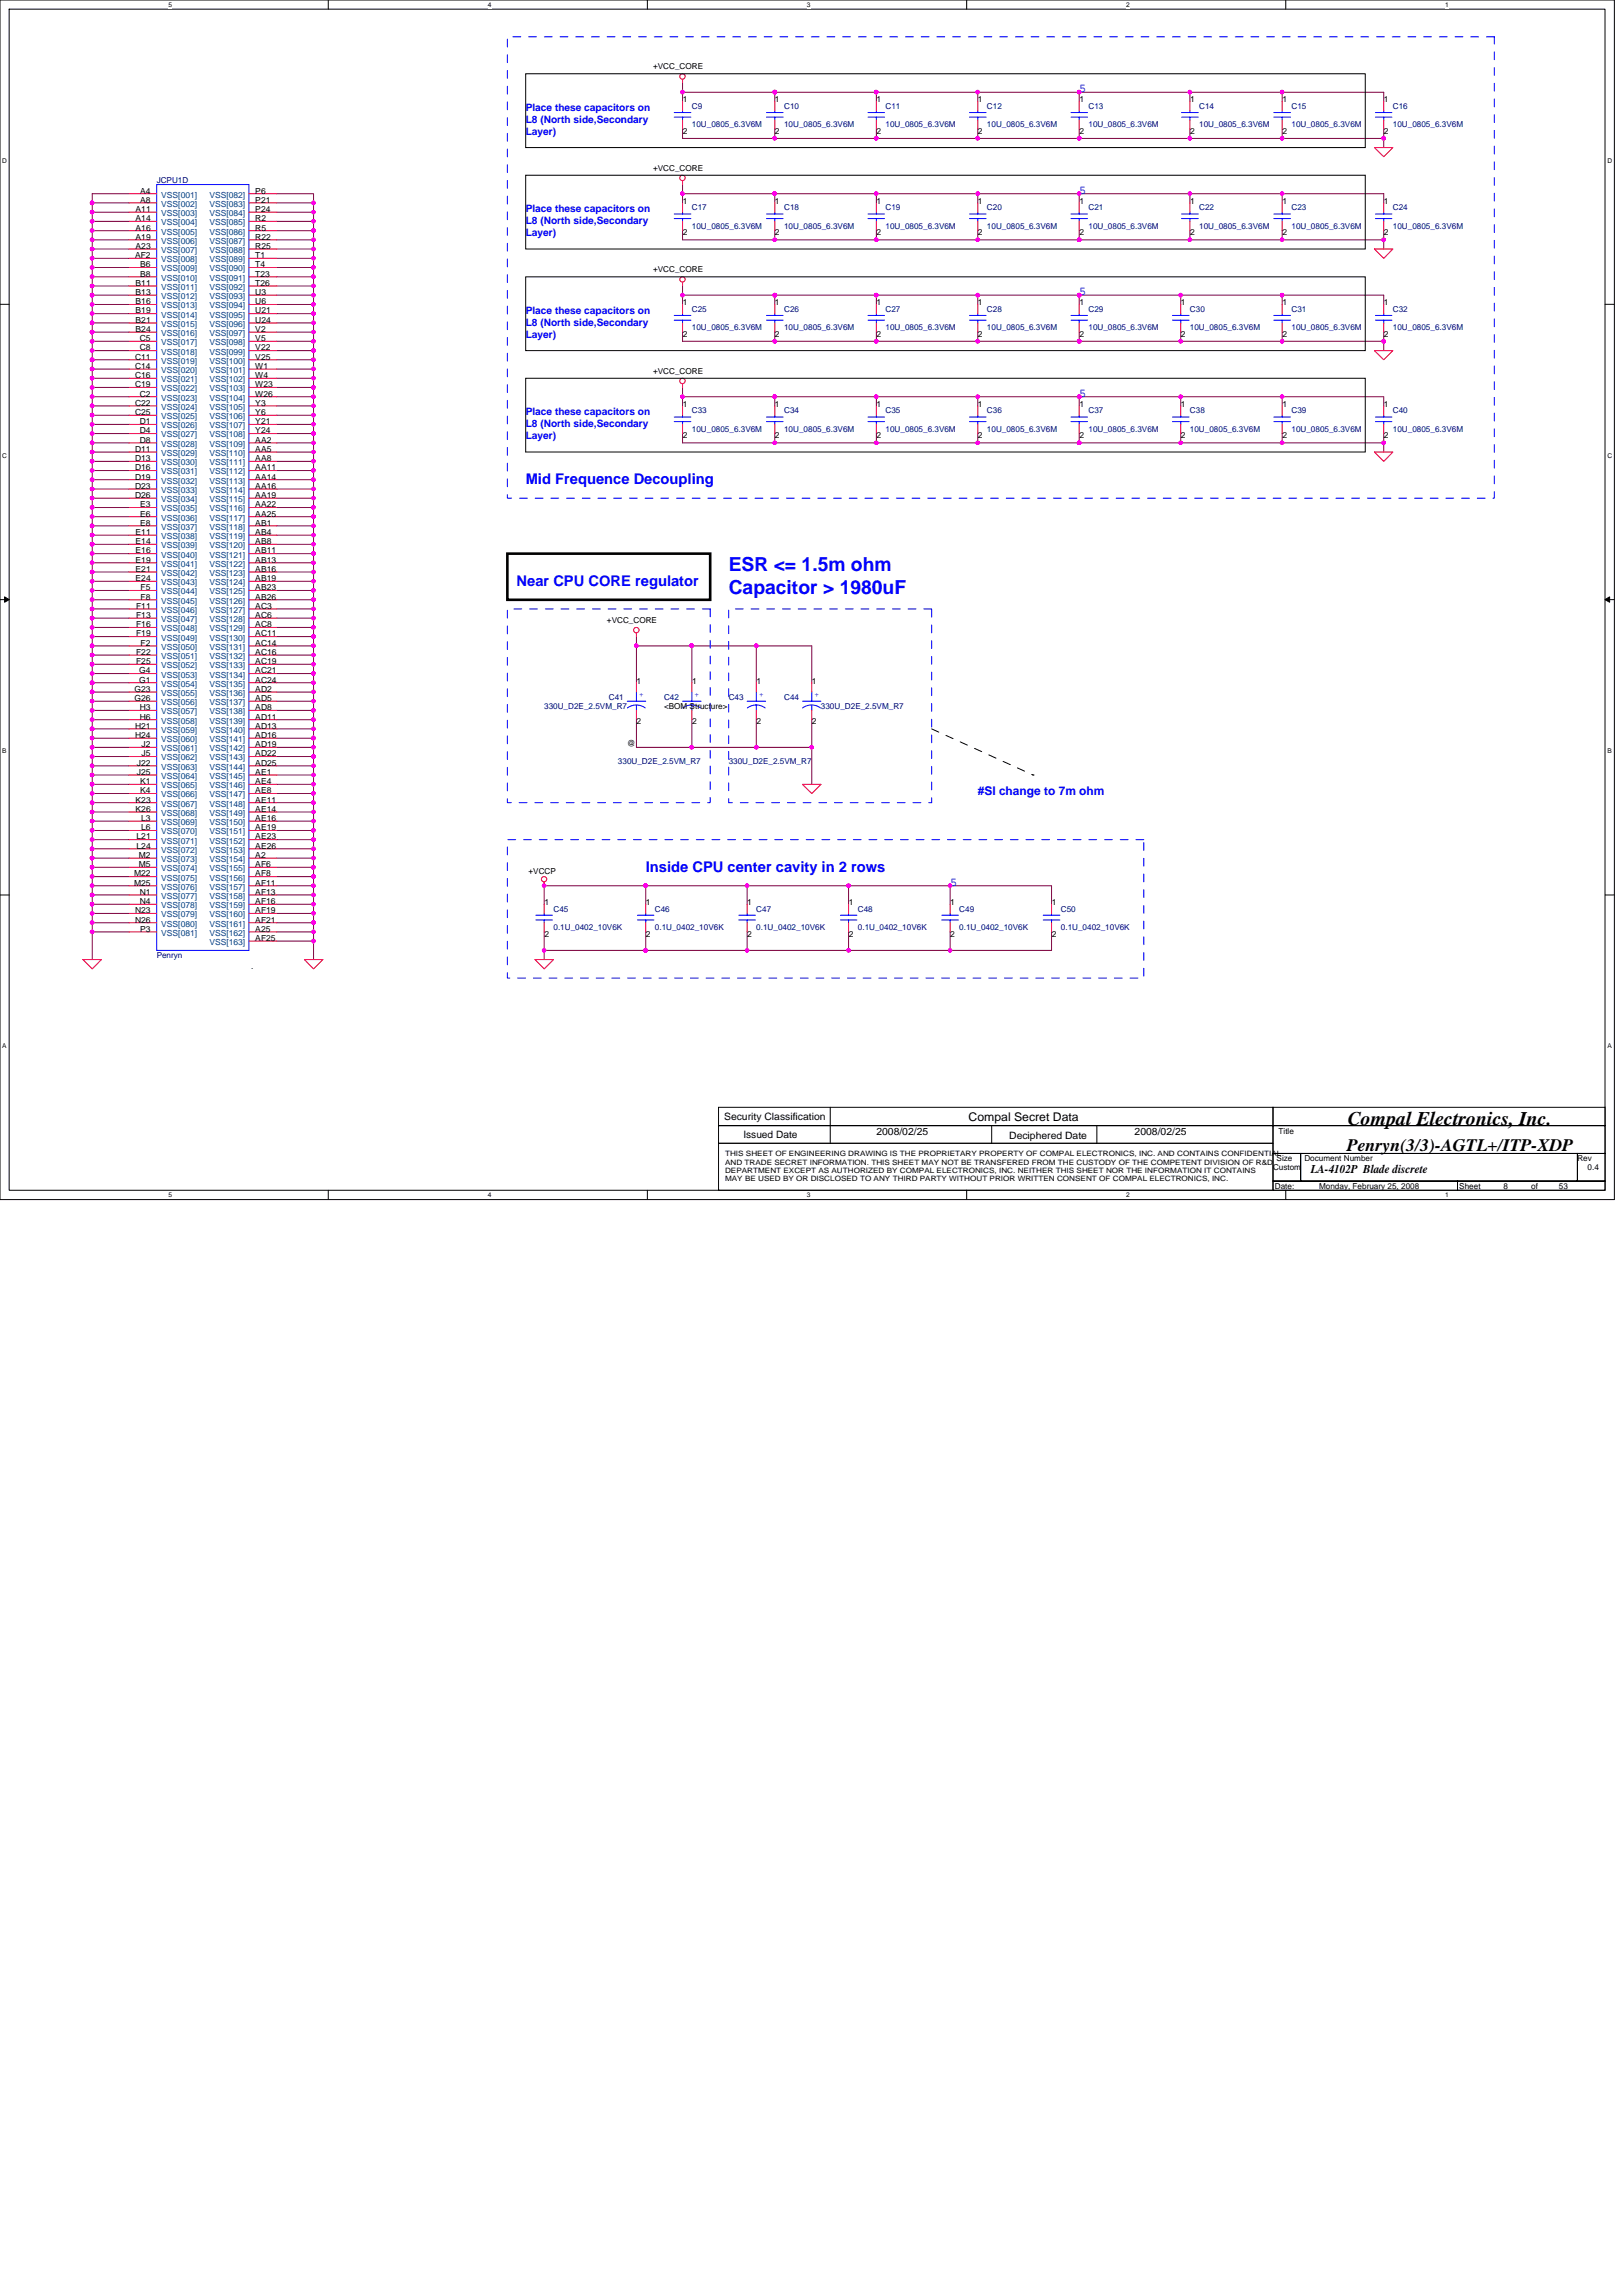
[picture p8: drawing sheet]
<svg xmlns="http://www.w3.org/2000/svg" width="210mm" height="297mm" viewBox="0 0 210 297" stroke-linecap="round" stroke-linejoin="round" font-family="sans-serif">
<defs><g id="words">
<g font-size="2.5" fill="#00f">
<text x="94.3" y="73.9">ESR &lt;= 1.5m ohm</text>
<text x="94.3" y="76.9">Capacitor &gt; 1980uF</text>
</g>
<text font-size="2.5" x="174.4" y="145.5">Compal Electronics, Inc.</text>
<text font-size="2.3" x="174.3" y="148.9">Penryn(3/3)-AGTL+/ITP-XDP</text>
<g font-size="1.9" fill="#00f">
<text x="68" y="62.6">Mid Frequence Decoupling</text>
<text x="66.8" y="75.8">Near CPU CORE regulator</text>
<text x="83.6" y="112.8">Inside CPU center cavity in 2 rows</text>
</g>
<g font-size="1.5" fill="#00f">
<text x="139.7" y="12">5</text>
<text x="139.7" y="25.1">5</text>
<text x="139.7" y="38.2">5</text>
<text x="139.7" y="51.4">5</text>
<text x="126.5" y="102.9">#SI change to 7m ohm</text>
<text x="123" y="114.6">5</text>
</g>
<g font-size="1.5">
<text x="125.3" y="145">Compal Secret Data</text>
<text x="169.6" y="151.8">LA-4102P Blade discrete</text>
</g>
<g font-size="1.3" fill="#00f">
<text x="68" y="14.3">Place these capacitors on</text>
<text x="68" y="15.9">L8 (North side,Secondary</text>
<text x="68" y="17.5">Layer)</text>
<text x="68" y="27.5">Place these capacitors on</text>
<text x="68" y="29">L8 (North side,Secondary</text>
<text x="68" y="30.6">Layer)</text>
<text x="68" y="40.6">Place these capacitors on</text>
<text x="68" y="42.2">L8 (North side,Secondary</text>
<text x="68" y="43.7">Layer)</text>
<text x="68" y="53.7">Place these capacitors on</text>
<text x="68" y="55.3">L8 (North side,Secondary</text>
<text x="68" y="56.9">Layer)</text>
</g>
<g font-size="1.3">
<text x="93.7" y="144.9">Security Classification</text>
<text x="96.2" y="147.2">Issued Date</text>
<text x="113.4" y="146.8">2008/02/25</text>
<text x="130.6" y="147.3">Deciphered Date</text>
<text x="146.8" y="146.8">2008/02/25</text>
</g>
<g font-size="1.1">
<text x="84.5" y="9">+VCC_CORE</text>
<text x="88.3" y="13.3">1</text>
<text x="88.3" y="17.3">2</text>
<text x="100.3" y="13.3">1</text>
<text x="100.3" y="17.3">2</text>
<text x="113.4" y="13.3">1</text>
<text x="113.4" y="17.3">2</text>
<text x="126.6" y="13.3">1</text>
<text x="126.6" y="17.3">2</text>
<text x="139.7" y="13.3">1</text>
<text x="139.7" y="17.3">2</text>
<text x="154" y="13.3">1</text>
<text x="154" y="17.3">2</text>
<text x="165.9" y="13.3">1</text>
<text x="165.9" y="17.3">2</text>
<text x="179.1" y="13.3">1</text>
<text x="179.1" y="17.3">2</text>
<text x="84.5" y="22.1">+VCC_CORE</text>
<text x="17.5" y="27.4">A11</text>
<text x="17.5" y="28.6">A14</text>
<text x="17.5" y="29.8">A16</text>
<text x="18.1" y="26.2">A8</text>
<text x="18.1" y="25">A4</text>
<text x="33" y="25">P6</text>
<text x="33" y="26.2">P21</text>
<text x="33" y="27.4">P24</text>
<text x="33" y="28.6">R2</text>
<text x="33" y="29.8">R5</text>
<text x="88.3" y="26.4">1</text>
<text x="100.3" y="26.4">1</text>
<text x="113.4" y="26.4">1</text>
<text x="126.6" y="26.4">1</text>
<text x="139.7" y="26.4">1</text>
<text x="154" y="26.4">1</text>
<text x="165.9" y="26.4">1</text>
<text x="179.1" y="26.4">1</text>
<text x="17.5" y="33.4">AF2</text>
<text x="17.5" y="31">A19</text>
<text x="17.5" y="32.2">A23</text>
<text x="18.1" y="34.6">B6</text>
<text x="18.1" y="35.8">B8</text>
<text x="33" y="31">R22</text>
<text x="33" y="32.2">R25</text>
<text x="33" y="33.4">T1</text>
<text x="33" y="34.6">T4</text>
<text x="33" y="35.8">T23</text>
<text x="84.5" y="35.2">+VCC_CORE</text>
<text x="88.3" y="30.5">2</text>
<text x="100.3" y="30.5">2</text>
<text x="113.4" y="30.5">2</text>
<text x="126.6" y="30.5">2</text>
<text x="139.7" y="30.5">2</text>
<text x="154" y="30.5">2</text>
<text x="165.9" y="30.5">2</text>
<text x="179.1" y="30.5">2</text>
<text x="17.5" y="37">B11</text>
<text x="17.5" y="38.2">B13</text>
<text x="17.5" y="39.4">B16</text>
<text x="17.5" y="40.6">B19</text>
<text x="17.5" y="41.8">B21</text>
<text x="33" y="37">T26</text>
<text x="33" y="38.2">U3</text>
<text x="33" y="39.4">U6</text>
<text x="33" y="40.6">U21</text>
<text x="33" y="41.8">U24</text>
<text x="88.3" y="39.5">1</text>
<text x="100.3" y="39.5">1</text>
<text x="113.4" y="39.5">1</text>
<text x="126.6" y="39.5">1</text>
<text x="139.7" y="39.5">1</text>
<text x="152.8" y="39.5">1</text>
<text x="165.9" y="39.5">1</text>
<text x="179.1" y="39.5">1</text>
<text x="17.5" y="46.5">C11</text>
<text x="17.5" y="47.7">C14</text>
<text x="17.5" y="42.9">B24</text>
<text x="18.1" y="44.1">C5</text>
<text x="18.1" y="45.3">C8</text>
<text x="33" y="42.9">V2</text>
<text x="33" y="44.1">V5</text>
<text x="33" y="45.3">V22</text>
<text x="33" y="46.5">V25</text>
<text x="33" y="47.7">W1</text>
<text x="88.3" y="43.6">2</text>
<text x="100.3" y="43.6">2</text>
<text x="113.4" y="43.6">2</text>
<text x="126.6" y="43.6">2</text>
<text x="139.7" y="43.6">2</text>
<text x="152.8" y="43.6">2</text>
<text x="165.9" y="43.6">2</text>
<text x="179.1" y="43.6">2</text>
<text x="17.5" y="48.9">C16</text>
<text x="17.5" y="50.1">C19</text>
<text x="17.5" y="52.5">C22</text>
<text x="17.5" y="53.7">C25</text>
<text x="18.1" y="51.3">C2</text>
<text x="33" y="48.9">W4</text>
<text x="33" y="50.1">W23</text>
<text x="33" y="51.3">W26</text>
<text x="33" y="52.5">Y3</text>
<text x="33" y="53.7">Y6</text>
<text x="84.5" y="48.4">+VCC_CORE</text>
<text x="88.3" y="52.7">1</text>
<text x="100.3" y="52.7">1</text>
<text x="113.4" y="52.7">1</text>
<text x="126.6" y="52.7">1</text>
<text x="139.7" y="52.7">1</text>
<text x="152.8" y="52.7">1</text>
<text x="165.9" y="52.7">1</text>
<text x="179.1" y="52.7">1</text>
<text x="17.5" y="58.5">D11</text>
<text x="17.5" y="59.7">D13</text>
<text x="18.1" y="54.9">D1</text>
<text x="18.1" y="56.1">D4</text>
<text x="18.1" y="57.3">D8</text>
<text x="33" y="54.9">Y21</text>
<text x="33" y="56.1">Y24</text>
<text x="33" y="57.3">AA2</text>
<text x="33" y="58.5">AA5</text>
<text x="33" y="59.7">AA8</text>
<text x="88.3" y="56.7">2</text>
<text x="100.3" y="56.7">2</text>
<text x="113.4" y="56.7">2</text>
<text x="126.6" y="56.7">2</text>
<text x="139.7" y="56.7">2</text>
<text x="152.8" y="56.7">2</text>
<text x="165.9" y="56.7">2</text>
<text x="179.1" y="56.7">2</text>
<text x="17.5" y="60.9">D16</text>
<text x="17.5" y="62">D19</text>
<text x="17.5" y="63.2">D23</text>
<text x="17.5" y="64.4">D26</text>
<text x="18.1" y="65.6">E3</text>
<text x="33" y="60.9">AA11</text>
<text x="33" y="62">AA14</text>
<text x="33" y="63.2">AA16</text>
<text x="33" y="64.4">AA19</text>
<text x="33" y="65.6">AA22</text>
<text x="17.5" y="69.2">E11</text>
<text x="17.5" y="70.4">E14</text>
<text x="17.5" y="71.6">E16</text>
<text x="18.1" y="66.8">E6</text>
<text x="18.1" y="68">E8</text>
<text x="33" y="66.8">AA25</text>
<text x="33" y="68">AB1</text>
<text x="33" y="69.2">AB4</text>
<text x="33" y="70.4">AB8</text>
<text x="33" y="71.6">AB11</text>
<text x="17.5" y="72.8">E19</text>
<text x="17.5" y="74">E21</text>
<text x="17.5" y="75.2">E24</text>
<text x="18.2" y="76.4">F5</text>
<text x="18.2" y="77.6">F8</text>
<text x="33" y="72.8">AB13</text>
<text x="33" y="74">AB16</text>
<text x="33" y="75.2">AB19</text>
<text x="33" y="76.4">AB23</text>
<text x="33" y="77.6">AB26</text>
<text x="17.6" y="78.8">F11</text>
<text x="17.6" y="79.9">F13</text>
<text x="17.6" y="81.2">F16</text>
<text x="17.6" y="82.3">F19</text>
<text x="18.2" y="83.5">F2</text>
<text x="33" y="78.8">AC3</text>
<text x="33" y="79.9">AC6</text>
<text x="33" y="81.2">AC8</text>
<text x="33" y="82.3">AC11</text>
<text x="33" y="83.5">AC14</text>
<text x="78.5" y="80.6">+VCC_CORE</text>
<text x="17.4" y="89.5">G23</text>
<text x="17.6" y="84.7">F22</text>
<text x="17.6" y="85.9">F25</text>
<text x="18" y="87.1">G4</text>
<text x="18" y="88.3">G1</text>
<text x="33" y="84.7">AC16</text>
<text x="33" y="85.9">AC19</text>
<text x="33" y="87.1">AC21</text>
<text x="33" y="88.3">AC24</text>
<text x="33" y="89.5">AD2</text>
<text x="82.4" y="88.5">1</text>
<text x="89.6" y="88.5">1</text>
<text x="97.9" y="88.5">1</text>
<text x="105.1" y="88.5">1</text>
<text x="17.4" y="90.7">G26</text>
<text x="17.5" y="94.3">H21</text>
<text x="17.5" y="95.5">H24</text>
<text x="18.1" y="91.9">H3</text>
<text x="18.1" y="93.1">H6</text>
<text x="33" y="90.7">AD5</text>
<text x="33" y="91.9">AD8</text>
<text x="33" y="93.1">AD11</text>
<text x="33" y="94.3">AD13</text>
<text x="33" y="95.5">AD16</text>
<text x="82.4" y="93.7">2</text>
<text x="85.9" y="91.7">&lt;BOM Structure&gt;</text>
<text x="89.6" y="93.7">2</text>
<text x="97.9" y="93.7">2</text>
<text x="105.1" y="93.7">2</text>
<text x="17.7" y="99.1">J22</text>
<text x="17.7" y="100.2">J25</text>
<text x="18.1" y="101.5">K1</text>
<text x="18.3" y="96.7">J2</text>
<text x="18.3" y="97.9">J5</text>
<text x="33" y="96.7">AD19</text>
<text x="33" y="97.9">AD22</text>
<text x="33" y="99.1">AD25</text>
<text x="33" y="100.2">AE1</text>
<text x="33" y="101.5">AE4</text>
<text x="81.2" y="96.5">@</text>
<text x="17.5" y="103.8">K23</text>
<text x="17.5" y="105">K26</text>
<text x="18.1" y="102.6">K4</text>
<text x="18.3" y="106.2">L3</text>
<text x="18.3" y="107.4">L6</text>
<text x="33" y="103.8">AE11</text>
<text x="33" y="107.4">AE19</text>
<text x="33" y="105">AE14</text>
<text x="33" y="106.2">AE16</text>
<text x="33" y="102.6">AE8</text>
<text x="17.4" y="113.4">M22</text>
<text x="17.7" y="108.6">L21</text>
<text x="17.7" y="109.8">L24</text>
<text x="17.9" y="111">M2</text>
<text x="17.9" y="112.2">M5</text>
<text x="33" y="113.4">AF8</text>
<text x="33" y="112.2">AF6</text>
<text x="33" y="111">A2</text>
<text x="33" y="109.8">AE26</text>
<text x="33" y="108.6">AE23</text>
<text x="68.4" y="113.1">+VCCP</text>
<text x="17.4" y="114.6">M25</text>
<text x="17.5" y="118.2">N23</text>
<text x="17.5" y="119.4">N26</text>
<text x="18.1" y="115.8">N1</text>
<text x="18.1" y="117">N4</text>
<text x="33" y="119.4">AF21</text>
<text x="33" y="118.2">AF19</text>
<text x="33" y="117">AF16</text>
<text x="33" y="115.8">AF13</text>
<text x="33" y="114.6">AF11</text>
<text x="70.4" y="117.1">1</text>
<text x="83.6" y="117.1">1</text>
<text x="96.7" y="117.1">1</text>
<text x="109.8" y="117.1">1</text>
<text x="123" y="117.1">1</text>
<text x="136.1" y="117.1">1</text>
<text x="18.1" y="120.5">P3</text>
<text x="32.5" y="125.3">.</text>
<text x="33" y="120.5">A25</text>
<text x="33" y="121.7">AF25</text>
<text x="70.4" y="121.2">2</text>
<text x="83.6" y="121.2">2</text>
<text x="96.7" y="121.2">2</text>
<text x="109.8" y="121.2">2</text>
<text x="123" y="121.2">2</text>
<text x="136.1" y="121.2">2</text>
<text x="165.5" y="146.7">Title</text>
<text x="164.7" y="151.4">Custom</text>
<text x="165" y="153.8">Date:</text>
<text x="165.2" y="150.2">Size</text>
<text x="168.8" y="150.2">Document Number</text>
<text x="170.7" y="153.8">Monday, February 25, 2008</text>
<text x="188.8" y="153.8">Sheet</text>
<text x="194.6" y="153.8">8</text>
<text x="198.2" y="153.8">of</text>
<text x="201.7" y="153.8">53</text>
<text x="204.1" y="150.2">Rev</text>
<text x="205.4" y="151.4">0.4</text>
</g>
<g font-size="1.1" fill="#000080">
<text x="89.5" y="14.1">C9</text>
<text x="89.5" y="16.5">10U_0805_6.3V6M</text>
<text x="101.5" y="14.1">C10</text>
<text x="101.5" y="16.5">10U_0805_6.3V6M</text>
<text x="114.6" y="14.1">C11</text>
<text x="114.6" y="16.5">10U_0805_6.3V6M</text>
<text x="127.7" y="14.1">C12</text>
<text x="127.7" y="16.5">10U_0805_6.3V6M</text>
<text x="140.9" y="14.1">C13</text>
<text x="140.9" y="16.5">10U_0805_6.3V6M</text>
<text x="155.2" y="14.1">C14</text>
<text x="155.2" y="16.5">10U_0805_6.3V6M</text>
<text x="167.1" y="14.1">C15</text>
<text x="167.1" y="16.5">10U_0805_6.3V6M</text>
<text x="180.3" y="14.1">C16</text>
<text x="180.3" y="16.5">10U_0805_6.3V6M</text>
<text x="20.3" y="23.6">JCPU1D</text>
<text x="89.5" y="27.2">C17</text>
<text x="89.5" y="29.6">10U_0805_6.3V6M</text>
<text x="101.5" y="27.2">C18</text>
<text x="101.5" y="29.6">10U_0805_6.3V6M</text>
<text x="114.6" y="27.2">C19</text>
<text x="114.6" y="29.6">10U_0805_6.3V6M</text>
<text x="127.7" y="27.2">C20</text>
<text x="127.7" y="29.6">10U_0805_6.3V6M</text>
<text x="140.9" y="27.2">C21</text>
<text x="140.9" y="29.6">10U_0805_6.3V6M</text>
<text x="155.2" y="27.2">C22</text>
<text x="155.2" y="29.6">10U_0805_6.3V6M</text>
<text x="167.1" y="27.2">C23</text>
<text x="167.1" y="29.6">10U_0805_6.3V6M</text>
<text x="180.3" y="27.2">C24</text>
<text x="180.3" y="29.6">10U_0805_6.3V6M</text>
<text x="89.5" y="40.4">C25</text>
<text x="101.5" y="40.4">C26</text>
<text x="114.6" y="40.4">C27</text>
<text x="127.7" y="40.4">C28</text>
<text x="140.9" y="40.4">C29</text>
<text x="154" y="40.4">C30</text>
<text x="167.1" y="40.4">C31</text>
<text x="180.3" y="40.4">C32</text>
<text x="89.5" y="42.8">10U_0805_6.3V6M</text>
<text x="101.5" y="42.8">10U_0805_6.3V6M</text>
<text x="114.6" y="42.8">10U_0805_6.3V6M</text>
<text x="127.7" y="42.8">10U_0805_6.3V6M</text>
<text x="140.9" y="42.8">10U_0805_6.3V6M</text>
<text x="154" y="42.8">10U_0805_6.3V6M</text>
<text x="167.1" y="42.8">10U_0805_6.3V6M</text>
<text x="180.3" y="42.8">10U_0805_6.3V6M</text>
<text x="89.5" y="53.5">C33</text>
<text x="101.5" y="53.5">C34</text>
<text x="114.6" y="53.5">C35</text>
<text x="127.7" y="53.5">C36</text>
<text x="140.9" y="53.5">C37</text>
<text x="154" y="53.5">C38</text>
<text x="167.1" y="53.5">C39</text>
<text x="180.3" y="53.5">C40</text>
<text x="89.5" y="55.9">10U_0805_6.3V6M</text>
<text x="101.5" y="55.9">10U_0805_6.3V6M</text>
<text x="114.6" y="55.9">10U_0805_6.3V6M</text>
<text x="127.7" y="55.9">10U_0805_6.3V6M</text>
<text x="140.9" y="55.9">10U_0805_6.3V6M</text>
<text x="154" y="55.9">10U_0805_6.3V6M</text>
<text x="167.1" y="55.9">10U_0805_6.3V6M</text>
<text x="180.3" y="55.9">10U_0805_6.3V6M</text>
<text x="70.4" y="91.7">330U_D2E_2.5VM_R7</text>
<text x="78.8" y="90.5">C41</text>
<text x="85.9" y="90.5">C42</text>
<text x="94.3" y="90.5">C43</text>
<text x="101.5" y="90.5">C44</text>
<text x="106.2" y="91.7">330U_D2E_2.5VM_R7</text>
<text x="80" y="98.8">330U_D2E_2.5VM_R7</text>
<text x="94.3" y="98.8">330U_D2E_2.5VM_R7</text>
<text x="71.6" y="118">C45</text>
<text x="84.8" y="118">C46</text>
<text x="97.9" y="118">C47</text>
<text x="111" y="118">C48</text>
<text x="124.1" y="118">C49</text>
<text x="137.3" y="118">C50</text>
<text x="20.3" y="123.9">Penryn</text>
<text x="71.6" y="120.4">0.1U_0402_10V6K</text>
<text x="84.8" y="120.4">0.1U_0402_10V6K</text>
<text x="97.9" y="120.4">0.1U_0402_10V6K</text>
<text x="111" y="120.4">0.1U_0402_10V6K</text>
<text x="124.1" y="120.4">0.1U_0402_10V6K</text>
<text x="137.3" y="120.4">0.1U_0402_10V6K</text>
</g>
<g font-size="1.1" fill="#004080">
<text x="20.9" y="26.8">VSS[002]</text>
<text x="20.9" y="28">VSS[003]</text>
<text x="20.9" y="29.1">VSS[004]</text>
<text x="20.9" y="25.6">VSS[001]</text>
<text x="27.1" y="25.6">VSS[082]</text>
<text x="27.1" y="26.8">VSS[083]</text>
<text x="27.1" y="28">VSS[084]</text>
<text x="27.1" y="29.1">VSS[085]</text>
<text x="20.9" y="30.4">VSS[005]</text>
<text x="20.9" y="31.5">VSS[006]</text>
<text x="20.9" y="32.7">VSS[007]</text>
<text x="20.9" y="33.9">VSS[008]</text>
<text x="20.9" y="35.1">VSS[009]</text>
<text x="27.1" y="30.4">VSS[086]</text>
<text x="27.1" y="31.5">VSS[087]</text>
<text x="27.1" y="32.7">VSS[088]</text>
<text x="27.1" y="33.9">VSS[089]</text>
<text x="27.1" y="35.1">VSS[090]</text>
<text x="20.9" y="36.3">VSS[010]</text>
<text x="20.9" y="37.5">VSS[011]</text>
<text x="20.9" y="38.7">VSS[012]</text>
<text x="20.9" y="39.9">VSS[013]</text>
<text x="20.9" y="41.1">VSS[014]</text>
<text x="27.1" y="36.3">VSS[091]</text>
<text x="27.1" y="37.5">VSS[092]</text>
<text x="27.1" y="38.7">VSS[093]</text>
<text x="27.1" y="39.9">VSS[094]</text>
<text x="27.1" y="41.1">VSS[095]</text>
<text x="20.9" y="42.3">VSS[015]</text>
<text x="20.9" y="43.5">VSS[016]</text>
<text x="20.9" y="44.7">VSS[017]</text>
<text x="20.9" y="45.9">VSS[018]</text>
<text x="20.9" y="47.1">VSS[019]</text>
<text x="27.1" y="42.3">VSS[096]</text>
<text x="27.1" y="43.5">VSS[097]</text>
<text x="27.1" y="44.7">VSS[098]</text>
<text x="27.1" y="45.9">VSS[099]</text>
<text x="27.1" y="47.1">VSS[100]</text>
<text x="20.9" y="48.3">VSS[020]</text>
<text x="20.9" y="49.4">VSS[021]</text>
<text x="20.9" y="50.6">VSS[022]</text>
<text x="20.9" y="51.8">VSS[023]</text>
<text x="20.9" y="53">VSS[024]</text>
<text x="27.1" y="48.3">VSS[101]</text>
<text x="27.1" y="49.4">VSS[102]</text>
<text x="27.1" y="50.6">VSS[103]</text>
<text x="27.1" y="51.8">VSS[104]</text>
<text x="27.1" y="53">VSS[105]</text>
<text x="20.9" y="54.2">VSS[025]</text>
<text x="20.9" y="55.4">VSS[026]</text>
<text x="20.9" y="56.6">VSS[027]</text>
<text x="20.9" y="57.8">VSS[028]</text>
<text x="20.9" y="59">VSS[029]</text>
<text x="27.1" y="55.4">VSS[107]</text>
<text x="27.1" y="56.6">VSS[108]</text>
<text x="27.1" y="57.8">VSS[109]</text>
<text x="27.1" y="59">VSS[110]</text>
<text x="27.1" y="54.2">VSS[106]</text>
<text x="20.9" y="60.2">VSS[030]</text>
<text x="20.9" y="61.4">VSS[031]</text>
<text x="20.9" y="62.6">VSS[032]</text>
<text x="20.9" y="63.8">VSS[033]</text>
<text x="20.9" y="65">VSS[034]</text>
<text x="27.1" y="60.2">VSS[111]</text>
<text x="27.1" y="61.4">VSS[112]</text>
<text x="27.1" y="62.6">VSS[113]</text>
<text x="27.1" y="63.8">VSS[114]</text>
<text x="27.1" y="65">VSS[115]</text>
<text x="20.9" y="66.2">VSS[035]</text>
<text x="20.9" y="67.4">VSS[036]</text>
<text x="20.9" y="68.5">VSS[037]</text>
<text x="20.9" y="69.7">VSS[038]</text>
<text x="20.9" y="70.9">VSS[039]</text>
<text x="27.1" y="66.2">VSS[116]</text>
<text x="27.1" y="67.4">VSS[117]</text>
<text x="27.1" y="68.5">VSS[118]</text>
<text x="27.1" y="69.7">VSS[119]</text>
<text x="27.1" y="70.9">VSS[120]</text>
<text x="20.9" y="72.1">VSS[040]</text>
<text x="20.9" y="73.3">VSS[041]</text>
<text x="20.9" y="74.5">VSS[042]</text>
<text x="20.9" y="75.7">VSS[043]</text>
<text x="20.9" y="76.9">VSS[044]</text>
<text x="27.1" y="72.1">VSS[121]</text>
<text x="27.1" y="73.3">VSS[122]</text>
<text x="27.1" y="74.5">VSS[123]</text>
<text x="27.1" y="75.7">VSS[124]</text>
<text x="27.1" y="76.9">VSS[125]</text>
<text x="20.9" y="78.1">VSS[045]</text>
<text x="20.9" y="79.3">VSS[046]</text>
<text x="20.9" y="80.5">VSS[047]</text>
<text x="20.9" y="81.7">VSS[048]</text>
<text x="20.9" y="82.9">VSS[049]</text>
<text x="27.1" y="78.1">VSS[126]</text>
<text x="27.1" y="79.3">VSS[127]</text>
<text x="27.1" y="80.5">VSS[128]</text>
<text x="27.1" y="81.7">VSS[129]</text>
<text x="27.1" y="82.9">VSS[130]</text>
<text x="20.9" y="84.1">VSS[050]</text>
<text x="20.9" y="85.3">VSS[051]</text>
<text x="20.9" y="86.4">VSS[052]</text>
<text x="20.9" y="87.7">VSS[053]</text>
<text x="20.9" y="88.8">VSS[054]</text>
<text x="27.1" y="84.1">VSS[131]</text>
<text x="27.1" y="85.3">VSS[132]</text>
<text x="27.1" y="86.4">VSS[133]</text>
<text x="27.1" y="87.7">VSS[134]</text>
<text x="27.1" y="88.8">VSS[135]</text>
<text x="20.9" y="90">VSS[055]</text>
<text x="20.9" y="91.2">VSS[056]</text>
<text x="20.9" y="92.4">VSS[057]</text>
<text x="20.9" y="93.6">VSS[058]</text>
<text x="20.9" y="94.8">VSS[059]</text>
<text x="27.1" y="90">VSS[136]</text>
<text x="27.1" y="91.2">VSS[137]</text>
<text x="27.1" y="92.4">VSS[138]</text>
<text x="27.1" y="93.6">VSS[139]</text>
<text x="27.1" y="94.8">VSS[140]</text>
<text x="20.9" y="96">VSS[060]</text>
<text x="20.9" y="97.2">VSS[061]</text>
<text x="20.9" y="98.4">VSS[062]</text>
<text x="20.9" y="99.6">VSS[063]</text>
<text x="20.9" y="100.8">VSS[064]</text>
<text x="20.9" y="102">VSS[065]</text>
<text x="27.1" y="96">VSS[141]</text>
<text x="27.1" y="97.2">VSS[142]</text>
<text x="27.1" y="98.4">VSS[143]</text>
<text x="27.1" y="99.6">VSS[144]</text>
<text x="27.1" y="100.8">VSS[145]</text>
<text x="27.1" y="102">VSS[146]</text>
<text x="20.9" y="103.2">VSS[066]</text>
<text x="20.9" y="104.4">VSS[067]</text>
<text x="20.9" y="105.6">VSS[068]</text>
<text x="20.9" y="106.7">VSS[069]</text>
<text x="20.9" y="107.9">VSS[070]</text>
<text x="27.1" y="104.4">VSS[148]</text>
<text x="27.1" y="107.9">VSS[151]</text>
<text x="27.1" y="105.6">VSS[149]</text>
<text x="27.1" y="106.7">VSS[150]</text>
<text x="27.1" y="103.2">VSS[147]</text>
<text x="20.9" y="109.1">VSS[071]</text>
<text x="20.9" y="110.3">VSS[072]</text>
<text x="20.9" y="111.5">VSS[073]</text>
<text x="20.9" y="112.7">VSS[074]</text>
<text x="20.9" y="113.9">VSS[075]</text>
<text x="27.1" y="113.9">VSS[156]</text>
<text x="27.1" y="112.7">VSS[155]</text>
<text x="27.1" y="111.5">VSS[154]</text>
<text x="27.1" y="110.3">VSS[153]</text>
<text x="27.1" y="109.1">VSS[152]</text>
<text x="20.9" y="115.1">VSS[076]</text>
<text x="20.9" y="116.3">VSS[077]</text>
<text x="20.9" y="117.5">VSS[078]</text>
<text x="20.9" y="118.7">VSS[079]</text>
<text x="20.9" y="119.9">VSS[080]</text>
<text x="27.1" y="119.9">VSS[161]</text>
<text x="27.1" y="118.7">VSS[160]</text>
<text x="27.1" y="117.5">VSS[159]</text>
<text x="27.1" y="116.3">VSS[158]</text>
<text x="27.1" y="115.1">VSS[157]</text>
<text x="20.9" y="121.1">VSS[081]</text>
<text x="27.1" y="121.1">VSS[162]</text>
<text x="27.1" y="122.3">VSS[163]</text>
</g>
<g font-size="1.1" fill="#00f">
<text x="82.7" y="90.2">+</text>
<text x="89.9" y="90.2">+</text>
<text x="98.2" y="90.2">+</text>
<text x="105.4" y="90.2">+</text>
</g>
<g font-size="1">
<text x="93.8" y="149.6">THIS SHEET OF ENGINEERING DRAWING IS THE PROPRIETARY PROPERTY OF COMPAL ELECTRONICS, INC. AND CONTAINS CONFIDENTIAL</text>
<text x="93.8" y="150.7">AND TRADE SECRET INFORMATION. THIS SHEET MAY NOT BE TRANSFERED FROM THE CUSTODY OF THE COMPETENT DIVISION OF R&amp;D</text>
<text x="93.8" y="151.7">DEPARTMENT EXCEPT AS AUTHORIZED BY COMPAL ELECTRONICS, INC. NEITHER THIS SHEET NOR THE INFORMATION IT CONTAINS</text>
<text x="93.8" y="152.8">MAY BE USED BY OR DISCLOSED TO ANY THIRD PARTY WITHOUT PRIOR WRITTEN CONSENT OF COMPAL ELECTRONICS, INC.</text>
</g>
<g font-size=".9">
<text x="21.8" y=".9">5</text>
<text x="63.1" y=".9">4</text>
<text x="104.4" y=".9">3</text>
<text x="145.7" y=".9">2</text>
<text x="187" y=".9">1</text>
<text x=".3" y="21">D</text>
<text x="208" y="21">D</text>
<text x=".3" y="59.2">C</text>
<text x="208" y="59.2">C</text>
<text x=".3" y="97.4">B</text>
<text x="208" y="97.4">B</text>
<text x=".3" y="135.6">A</text>
<text x="208" y="135.6">A</text>
<text x="21.8" y="154.9">5</text>
<text x="63.1" y="154.9">4</text>
<text x="104.4" y="154.9">3</text>
<text x="145.7" y="154.9">2</text>
<text x="187" y="154.9">1</text>
</g>
</g></defs>
<path d="M0 0h208.9v155.2h-208.9zM1.2 1.2h206.5v152.8h-206.5z" fill="none" stroke="#000" stroke-width=".13"/>
<g fill="#fff">
<path d="M21.8 .1h.5v1h-.5z"/>
<path d="M21.8 154.1h.5v1h-.5z"/>
</g>
<path d="M42.5 0v1.2M42.5 154v1.2" fill="none" stroke="#000" stroke-width=".13"/>
<g fill="#fff">
<path d="M63.1 .1h.5v1h-.5z"/>
<path d="M63.1 154.1h.5v1h-.5z"/>
</g>
<path d="M83.8 0v1.2M83.8 154v1.2" fill="none" stroke="#000" stroke-width=".13"/>
<g fill="#fff">
<path d="M104.4 .1h.5v1h-.5z"/>
<path d="M104.4 154.1h.5v1h-.5z"/>
</g>
<path d="M125.1 0v1.2M125.1 154v1.2" fill="none" stroke="#000" stroke-width=".13"/>
<g fill="#fff">
<path d="M145.7 .1h.5v1h-.5z"/>
<path d="M145.7 154.1h.5v1h-.5z"/>
</g>
<path d="M166.4 0v1.2M166.4 154v1.2" fill="none" stroke="#000" stroke-width=".13"/>
<g fill="#fff">
<path d="M187 .1h.5v1h-.5z"/>
<path d="M187 154.1h.5v1h-.5z"/>
<path d="M.3 20.3h.6v.9h-.6z"/>
<path d="M208 20.3h.6v.9h-.6z"/>
<path d="M.3 58.5h.6v.9h-.6z"/>
<path d="M208 58.5h.6v.9h-.6z"/>
</g>
<path d="M0 39.4h1.2M207.7 39.4h1.2" fill="none" stroke="#000" stroke-width=".13"/>
<g fill="#fff">
<path d="M.3 96.7h.6v.9h-.6z"/>
<path d="M208 96.7h.6v.9h-.6z"/>
</g>
<path d="M0 77.6h1.2M207.7 77.6h1.2" fill="none" stroke="#000" stroke-width=".13"/>
<path d="M.6 77.2l.6 .4-.6 .3zM207.7 77.6l.6-.4v.7z" fill="#000" stroke="#000" stroke-width=".13"/>
<g fill="#fff">
<path d="M.3 134.9h.6v.9h-.6z"/>
<path d="M208 134.9h.6v.9h-.6z"/>
</g>
<g fill="none" stroke="#000" stroke-width=".13">
<path d="M68 9.5h108.7v9.6h-108.7zM68 22.7h108.7v9.5h-108.7zM68 35.8h108.7v9.6h-108.7zM68 48.9h108.7v9.6h-108.7zM0 115.8h1.2M207.7 115.8h1.2M93 143.3h71.7v2.3h-71.7zM93 145.6h71.7v2.3h-71.7zM93 147.9h71.7v6.1h-71.7zM107.4 143.3v4.6M128.3 145.6v2.3M141.9 145.6v2.3"/>
<path d="M164.7 149.2h3.6v3.6h-3.6zM164.7 152.8h23.9v1.2h-23.9zM164.7 143.3h43v2.3h-43zM164.7 145.6h43v3.6h-43zM168.3 149.2h35.8v3.6h-35.8zM188.6 152.8h19.1v1.2h-19.1zM204.1 149.2h3.6v3.6h-3.6z"/>
</g>
<g fill="none" stroke="#800040" stroke-width=".13">
<path d="M88.3 10.7v2.4M88.3 16.7v1.2h90.8M88.3 11.9h90.8v1.2M100.3 11.9v1.2M100.3 16.7v1.2M113.4 11.9v1.2M113.4 16.7v1.2M126.5 11.9v1.2M126.5 16.7v1.2M139.7 11.9v1.2M139.7 16.7v1.2M154 11.9v1.2"/>
<path d="M154 16.7v1.2M165.9 11.9v1.2M165.9 16.7v1.2M179.1 16.7v2.4M11.9 31h4.8M11.9 38.2h4.8M11.9 33.4h4.8M11.9 34.6h4.8M11.9 27.5h4.8M11.9 29.8h4.8M11.9 39.4h4.8M11.9 37h4.8"/>
<path d="M11.9 32.2h4.8M11.9 28.6h4.8M11.9 35.8h4.8M11.9 26.2h4.8M16.7 25.1h-4.8v85.9M35.8 25.1h4.8v1.1M35.8 31h4.8M35.8 38.2h4.8M35.8 33.4h4.8M35.8 34.6h4.8M35.8 27.5h4.8M35.8 29.8h4.8"/>
<path d="M35.8 39.4h4.8M35.8 37h4.8M35.8 32.2h4.8M35.8 28.6h4.8M35.8 35.8h4.8M35.8 26.2h4.8M40.6 26.2v97.9M88.3 23.9v2.3M88.3 29.8v1.2h90.8M88.3 37v2.4M88.3 25.1h65.7M88.3 38.2h90.8v1.2"/>
<path d="M100.3 25.1v1.1M100.3 29.8v1.2M100.3 38.2v1.2M113.4 25.1v1.1M113.4 29.8v1.2M113.4 38.2v1.2M126.5 25.1v1.1M126.5 29.8v1.2M126.5 38.2v1.2M139.7 25.1v1.1M139.7 29.8v1.2M139.7 38.2v1.2"/>
<path d="M152.8 38.2v1.2M154 25.1h11.9v1.1M154 25.1v1.1M154 29.8v1.2M165.9 25.1h13.2v1.1M165.9 29.8v1.2M165.9 38.2v1.2M179.1 29.8v2.4M11.9 44.2h4.8M11.9 51.3h4.8M11.9 57.3h4.8M11.9 56.1h4.8"/>
<path d="M11.9 59.7h4.8M11.9 58.5h4.8M11.9 52.5h4.8M11.9 53.7h4.8M11.9 54.9h4.8M11.9 47.8h4.8M11.9 41.8h4.8M11.9 48.9h4.8M11.9 43h4.8M11.9 45.4h4.8M11.9 46.5h4.8M11.9 40.6h4.8"/>
<path d="M11.9 50.1h4.8M35.8 44.2h4.8M35.8 51.3h4.8M35.8 57.3h4.8M35.8 56.1h4.8M35.8 59.7h4.8M35.8 58.5h4.8M35.8 52.5h4.8M35.8 53.7h4.8M35.8 54.9h4.8M35.8 47.8h4.8M35.8 41.8h4.8"/>
<path d="M35.8 48.9h4.8M35.8 43h4.8M35.8 45.4h4.8M35.8 46.5h4.8M35.8 40.6h4.8M35.8 50.1h4.8M88.3 43v1.2h90.8M88.3 50.1v2.4M88.3 56.1v1.2h90.8M88.3 51.3h90.8v1.2M100.3 43v1.2M100.3 51.3v1.2"/>
<path d="M100.3 56.1v1.2M113.4 43v1.2M113.4 51.3v1.2M113.4 56.1v1.2M126.5 43v1.2M126.5 51.3v1.2M126.5 56.1v1.2M139.7 43v1.2M139.7 51.3v1.2M139.7 56.1v1.2M152.8 43v1.2M152.8 51.3v1.2"/>
<path d="M152.8 56.1v1.2M165.9 43v1.2M165.9 51.3v1.2M165.9 56.1v1.2M179.1 43v2.4M179.1 56.1v2.4M11.9 76.4h4.8M11.9 78.8h4.8M11.9 80h4.8M11.9 75.2h4.8M11.9 77.6h4.8M11.9 70.4h4.8"/>
<path d="M11.9 71.6h4.8M11.9 66.8h4.8M11.9 69.2h4.8M11.9 65.7h4.8M11.9 62.1h4.8M11.9 74h4.8M11.9 68h4.8M11.9 72.8h4.8M11.9 63.3h4.8M11.9 60.9h4.8M11.9 64.5h4.8M35.8 76.4h4.8"/>
<path d="M35.8 78.8h4.8M35.8 80h4.8M35.8 75.2h4.8M35.8 77.6h4.8M35.8 70.4h4.8M35.8 71.6h4.8M35.8 66.8h4.8M35.8 69.2h4.8M35.8 65.7h4.8M35.8 62.1h4.8M35.8 74h4.8M35.8 68h4.8"/>
<path d="M35.8 72.8h4.8M35.8 63.3h4.8M35.8 60.9h4.8M35.8 64.5h4.8M11.9 83.6h4.8M11.9 96.7h4.8M11.9 95.5h4.8M11.9 85.9h4.8M11.9 84.8h4.8M11.9 89.5h4.8M11.9 90.7h4.8M11.9 91.9h4.8"/>
<path d="M11.9 88.3h4.8M11.9 93.1h4.8M11.9 87.1h4.8M11.9 81.2h4.8M11.9 94.3h4.8M11.9 82.4h4.8M11.9 97.9h4.8M11.9 99.1h4.8M35.8 83.6h4.8M35.8 96.7h4.8M35.8 95.5h4.8M35.8 85.9h4.8"/>
<path d="M35.8 84.8h4.8M35.8 89.5h4.8M35.8 90.7h4.8M35.8 91.9h4.8M35.8 88.3h4.8M35.8 93.1h4.8M35.8 87.1h4.8M35.8 81.2h4.8M35.8 94.3h4.8M35.8 82.4h4.8M35.8 97.9h4.8M35.8 99.1h4.8"/>
<path d="M82.4 83.6h22.7v4.7M82.4 93.1v3.6h22.7M82.4 82.4v5.9M89.5 83.6v4.7M89.5 93.1v3.6M97.9 83.6v4.7M97.9 93.1v3.6M105.1 93.1v8.4M11.9 111v1.2h4.8M11.9 114.6h4.8M11.9 103.8h4.8M11.9 100.3h4.8"/>
<path d="M11.9 105.1h4.8M11.9 101.5h4.8M11.9 102.7h4.8M11.9 113.4h4.8M11.9 117h4.8M11.9 111h4.8M11.9 118.2h4.8M11.9 115.8h4.8M11.9 119.4h4.8M11.9 107.4h4.8M11.9 106.2h4.8M11.9 109.8h4.8"/>
<path d="M11.9 108.6h4.8M11.9 112.2v11.9M35.8 114.6h4.8M35.8 103.8h4.8M35.8 100.3h4.8M35.8 105.1h4.8M35.8 101.5h4.8M35.8 102.7h4.8M35.8 112.2h4.8M35.8 113.4h4.8M35.8 117h4.8M35.8 111h4.8"/>
<path d="M35.8 118.2h4.8M35.8 115.8h4.8M35.8 119.4h4.8M35.8 107.4h4.8M35.8 106.2h4.8M35.8 109.8h4.8M35.8 108.6h4.8M70.4 117v-2.4h65.7v2.4M83.6 114.6v2.4M96.7 114.6v2.4M109.8 114.6v2.4M123 114.6v2.4"/>
<path d="M11.9 120.6h4.8M35.8 120.6h4.8M35.8 121.8h4.8M70.4 120.6v3.5M83.6 120.6v2.4M96.7 120.6v2.4M109.8 120.6v2.4M123 120.6v2.4M136.1 120.6v2.4h-65.7"/>
</g>
<g fill="#f0f" stroke="#f0f" stroke-width=".13">
<path d="M126.4 11.7h.3v.2v.2h-.2h-.1z" fill-rule="evenodd"/>
<path d="M100.1 11.7h.3l.1 .2-.1 .2h-.2h-.1z" fill-rule="evenodd"/>
<path d="M139.5 30.9h.3l.1 .1-.1 .2h-.1h-.2z" fill-rule="evenodd"/>
<path d="M113.2 30.9h.4v.1v.2h-.2h-.2z" fill-rule="evenodd"/>
<path d="M139.5 24.9h.3l.1 .1-.1 .2-.1 .1-.2-.1z" fill-rule="evenodd"/>
<path d="M126.4 44h.3v.2v.1l-.2 .1-.1-.1z" fill-rule="evenodd"/>
<path d="M100.1 38h.3l.1 .2-.1 .1-.2 .1-.1-.1z" fill-rule="evenodd"/>
<path d="M126.4 38h.3v.2v.1l-.2 .1-.1-.1z" fill-rule="evenodd"/>
<path d="M100.1 38h.3l.1 .2-.1 .1-.2 .1-.1-.1z" fill-rule="evenodd"/>
<path d="M88.2 38h.3v.2v.1l-.2 .1-.1-.1z" fill-rule="evenodd"/>
<path d="M139.5 57.1h.3l.1 .2-.1 .1-.1 .1-.2-.1z" fill-rule="evenodd"/>
<path d="M113.2 57.1h.4v.2v.1l-.2 .1-.2-.1z" fill-rule="evenodd"/>
<path d="M139.5 51.2h.3l.1 .1-.1 .2h-.1h-.2z" fill-rule="evenodd"/>
<path d="M178.9 57.1h.3l.1 .2-.1 .1-.2 .1-.1-.1z" fill-rule="evenodd"/>
<path d="M178.9 30.9h.3l.1 .1-.1 .2h-.2h-.1z" fill-rule="evenodd"/>
<path d="M139.5 30.9h.3l.1 .1-.1 .2h-.1h-.2z" fill-rule="evenodd"/>
<path d="M100.1 11.7h.3l.1 .2-.1 .2h-.2h-.1z" fill-rule="evenodd"/>
<path d="M88.2 11.7h.3v.2v.2h-.2h-.1z" fill-rule="evenodd"/>
<path d="M113.2 24.9h.4v.1v.2l-.2 .1-.2-.1z" fill-rule="evenodd"/>
<path d="M113.2 51.2h.4v.1v.2h-.2h-.2z" fill-rule="evenodd"/>
<path d="M100.1 17.7h.3l.1 .2-.1 .1-.2 .1-.1-.1z" fill-rule="evenodd"/>
<path d="M100.1 44h.3l.1 .2-.1 .1-.2 .1-.1-.1z" fill-rule="evenodd"/>
<path d="M126.4 17.7h.3v.2v.1l-.2 .1-.1-.1z" fill-rule="evenodd"/>
<path d="M139.5 51.2h.3l.1 .1-.1 .2h-.1h-.2z" fill-rule="evenodd"/>
<path d="M139.5 57.1h.3l.1 .2-.1 .1-.1 .1-.2-.1z" fill-rule="evenodd"/>
<path d="M165.8 44h.3v.2v.1l-.2 .1-.1-.1z" fill-rule="evenodd"/>
<path d="M165.8 38h.3v.2v.1l-.2 .1-.1-.1z" fill-rule="evenodd"/>
<path d="M165.8 17.7h.3v.2v.1l-.2 .1-.1-.1z" fill-rule="evenodd"/>
<path d="M165.8 11.7h.3v.2v.2h-.2h-.1z" fill-rule="evenodd"/>
<path d="M153.8 11.7h.3l.1 .2-.1 .2h-.1h-.2z" fill-rule="evenodd"/>
<path d="M153.8 17.7h.3l.1 .2-.1 .1-.1 .1-.2-.1z" fill-rule="evenodd"/>
<path d="M152.6 44h.3l.1 .2-.1 .1-.1 .1-.2-.1z" fill-rule="evenodd"/>
<path d="M83.4 114.4h.3l.1 .2-.1 .1-.2 .1-.1-.1z" fill-rule="evenodd"/>
<path d="M83.4 114.4h.3l.1 .2-.1 .1-.2 .1-.1-.1z" fill-rule="evenodd"/>
<path d="M83.4 122.8h.3l.1 .1-.1 .2-.2 .1-.1-.1z" fill-rule="evenodd"/>
<path d="M83.4 122.8h.3l.1 .1-.1 .2-.2 .1-.1-.1z" fill-rule="evenodd"/>
<path d="M109.6 122.8h.4v.1v.2l-.2 .1-.2-.1z" fill-rule="evenodd"/>
<path d="M109.6 114.4h.4v.2v.1l-.2 .1-.2-.1z" fill-rule="evenodd"/>
<path d="M152.6 38h.3l.1 .2-.1 .1-.1 .1-.2-.1z" fill-rule="evenodd"/>
<path d="M82.2 83.4h.3l.1 .1-.1 .2-.2 .1-.1-.1z" fill-rule="evenodd"/>
<path d="M89.3 96.5h.4v.2v.1l-.2 .1-.2-.1z" fill-rule="evenodd"/>
<path d="M97.7 96.5h.3l.1 .2-.1 .1-.1 .1-.2-.1z" fill-rule="evenodd"/>
<path d="M40.4 95.3h.3l.1 .2-.1 .1-.1 .1-.2-.1z" fill-rule="evenodd"/>
<path d="M40.4 26.1h.3l.1 .1-.1 .2-.1 .1-.2-.1z" fill-rule="evenodd"/>
<path d="M40.4 29.7h.3l.1 .1-.1 .2-.1 .1-.2-.1z" fill-rule="evenodd"/>
<path d="M40.4 73.8h.3l.1 .2-.1 .2h-.1h-.2z" fill-rule="evenodd"/>
<path d="M40.4 50h.3l.1 .1-.1 .2-.1 .1-.2-.1z" fill-rule="evenodd"/>
<path d="M40.4 32h.3l.1 .2-.1 .2h-.1h-.2z" fill-rule="evenodd"/>
<path d="M40.4 38h.3l.1 .2-.1 .1-.1 .1-.2-.1z" fill-rule="evenodd"/>
<path d="M40.4 35.6h.3l.1 .2-.1 .2h-.1h-.2z" fill-rule="evenodd"/>
<path d="M40.4 59.5h.3l.1 .2-.1 .1-.1 .1-.2-.1z" fill-rule="evenodd"/>
<path d="M40.4 53.5h.3l.1 .2-.1 .2h-.1h-.2z" fill-rule="evenodd"/>
<path d="M40.4 55.9h.3l.1 .2-.1 .2h-.1h-.2z" fill-rule="evenodd"/>
<path d="M40.4 65.5h.3l.1 .1-.1 .2-.1 .1-.2-.1z" fill-rule="evenodd"/>
<path d="M40.4 61.9h.3l.1 .2-.1 .1-.1 .1-.2-.1z" fill-rule="evenodd"/>
<path d="M40.4 101.3h.3l.1 .2-.1 .1-.1 .1-.2-.1z" fill-rule="evenodd"/>
<path d="M40.4 77.4h.3l.1 .2-.1 .1-.1 .1-.2-.1z" fill-rule="evenodd"/>
<path d="M40.4 97.7h.3l.1 .2-.1 .1-.1 .1-.2-.1z" fill-rule="evenodd"/>
<path d="M40.4 85.8h.3l.1 .1-.1 .2-.1 .1-.2-.1z" fill-rule="evenodd"/>
<path d="M40.4 83.4h.3l.1 .1-.1 .2-.1 .1-.2-.1z" fill-rule="evenodd"/>
<path d="M40.4 95.3h.3l.1 .2-.1 .1-.1 .1-.2-.1z" fill-rule="evenodd"/>
<path d="M40.4 79.8h.3l.1 .2-.1 .1-.1 .1-.2-.1z" fill-rule="evenodd"/>
<path d="M40.4 89.3h.3l.1 .2-.1 .2h-.1h-.2z" fill-rule="evenodd"/>
<path d="M40.4 47.6h.3l.1 .1-.1 .2-.1 .1-.2-.1z" fill-rule="evenodd"/>
<path d="M40.4 113.2h.3l.1 .2-.1 .2h-.1h-.2z" fill-rule="evenodd"/>
<path d="M40.4 121.6h.3l.1 .2-.1 .1-.1 .1-.2-.1z" fill-rule="evenodd"/>
<path d="M40.4 115.6h.3l.1 .2-.1 .1-.1 .1-.2-.1z" fill-rule="evenodd"/>
<path d="M40.4 119.2h.3l.1 .2-.1 .1-.1 .1-.2-.1z" fill-rule="evenodd"/>
<path d="M40.4 109.6h.3l.1 .2-.1 .2h-.1h-.2z" fill-rule="evenodd"/>
<path d="M40.4 44h.3l.1 .2-.1 .1-.1 .1-.2-.1z" fill-rule="evenodd"/>
<path d="M40.4 103.7h.3l.1 .1-.1 .2-.1 .1-.2-.1z" fill-rule="evenodd"/>
<path d="M40.4 41.6h.3l.1 .2-.1 .1-.1 .1-.2-.1z" fill-rule="evenodd"/>
<path d="M40.4 67.9h.3l.1 .1-.1 .2-.1 .1-.2-.1z" fill-rule="evenodd"/>
<path d="M40.4 91.7h.3l.1 .2-.1 .2h-.1h-.2z" fill-rule="evenodd"/>
<path d="M40.4 107.2h.3l.1 .2-.1 .2-.1 .1-.2-.1z" fill-rule="evenodd"/>
<path d="M40.4 71.4h.3l.1 .2-.1 .2h-.1h-.2z" fill-rule="evenodd"/>
<path d="M11.7 102.5h.4v.1v.2l-.2 .1-.2-.1z" fill-rule="evenodd"/>
<path d="M11.7 88.2h.4v.1v.2h-.2h-.2z" fill-rule="evenodd"/>
<path d="M11.7 94.1h.4v.2v.1l-.2 .1-.2-.1z" fill-rule="evenodd"/>
<path d="M11.7 28.5h.4v.1v.2l-.2 .1-.2-.1z" fill-rule="evenodd"/>
<path d="M11.7 87h.4v.1v.2l-.2 .1-.2-.1z" fill-rule="evenodd"/>
<path d="M11.7 98.9h.4v.2v.1l-.2 .1-.2-.1z" fill-rule="evenodd"/>
<path d="M11.7 69.1h.4v.1v.2h-.2h-.2z" fill-rule="evenodd"/>
<path d="M11.7 70.2h.4v.2v.2h-.2h-.2z" fill-rule="evenodd"/>
<path d="M11.7 72.6h.4v.2v.2h-.2h-.2z" fill-rule="evenodd"/>
<path d="M11.7 45.2h.4v.1v.2l-.2 .1-.2-.1z" fill-rule="evenodd"/>
<path d="M11.7 42.8h.4v.1v.2l-.2 .1-.2-.1z" fill-rule="evenodd"/>
<path d="M11.7 46.4h.4v.1v.2l-.2 .1-.2-.1z" fill-rule="evenodd"/>
<path d="M11.7 48.8h.4v.1v.2h-.2h-.2z" fill-rule="evenodd"/>
<path d="M11.7 27.3h.4v.1v.2l-.2 .1-.2-.1z" fill-rule="evenodd"/>
<path d="M11.7 30.9h.4v.1v.2h-.2h-.2z" fill-rule="evenodd"/>
<path d="M11.7 34.4h.4v.2v.2h-.2h-.2z" fill-rule="evenodd"/>
<path d="M11.7 33.2h.4v.2v.2h-.2h-.2z" fill-rule="evenodd"/>
<path d="M11.7 39.2h.4v.2v.1l-.2 .1-.2-.1z" fill-rule="evenodd"/>
<path d="M11.7 36.8h.4v.2v.1l-.2 .1-.2-.1z" fill-rule="evenodd"/>
<path d="M11.7 51.2h.4v.1v.2h-.2h-.2z" fill-rule="evenodd"/>
<path d="M11.7 58.3h.4v.2v.1l-.2 .1-.2-.1z" fill-rule="evenodd"/>
<path d="M11.7 54.7h.4v.2v.1l-.2 .1-.2-.1z" fill-rule="evenodd"/>
<path d="M11.7 57.1h.4v.2v.1l-.2 .1-.2-.1z" fill-rule="evenodd"/>
<path d="M11.7 52.3h.4v.2v.2h-.2h-.2z" fill-rule="evenodd"/>
<path d="M11.7 63.1h.4v.1v.2l-.2 .1-.2-.1z" fill-rule="evenodd"/>
<path d="M11.7 100.1h.4v.1v.2l-.2 .1-.2-.1z" fill-rule="evenodd"/>
<path d="M11.7 60.7h.4v.2v.1l-.2 .1-.2-.1z" fill-rule="evenodd"/>
<path d="M11.7 64.3h.4v.1v.2l-.2 .1-.2-.1z" fill-rule="evenodd"/>
<path d="M11.7 75h.4v.2v.1l-.2 .1-.2-.1z" fill-rule="evenodd"/>
<path d="M11.7 96.5h.4v.2v.1l-.2 .1-.2-.1z" fill-rule="evenodd"/>
<path d="M11.7 76.2h.4v.2v.1l-.2 .1-.2-.1z" fill-rule="evenodd"/>
<path d="M11.7 81h.4v.2v.1l-.2 .1-.2-.1z" fill-rule="evenodd"/>
<path d="M11.7 84.6h.4v.1v.2l-.2 .1-.2-.1z" fill-rule="evenodd"/>
<path d="M11.7 78.6h.4v.2v.1l-.2 .1-.2-.1z" fill-rule="evenodd"/>
<path d="M11.7 82.2h.4v.1v.2l-.2 .1-.2-.1z" fill-rule="evenodd"/>
<path d="M11.7 94.1h.4v.2v.1l-.2 .1-.2-.1z" fill-rule="evenodd"/>
<path d="M11.7 92.9h.4v.2v.2h-.2h-.2z" fill-rule="evenodd"/>
<path d="M11.7 88.2h.4v.1v.2h-.2h-.2z" fill-rule="evenodd"/>
<path d="M11.7 42.8h.4v.1v.2l-.2 .1-.2-.1z" fill-rule="evenodd"/>
<path d="M11.7 40.4h.4v.2v.1l-.2 .1-.2-.1z" fill-rule="evenodd"/>
<path d="M11.7 66.7h.4v.1v.2l-.2 .1-.2-.1z" fill-rule="evenodd"/>
<path d="M11.7 70.2h.4v.2v.2h-.2h-.2z" fill-rule="evenodd"/>
<path d="M11.7 46.4h.4v.1v.2l-.2 .1-.2-.1z" fill-rule="evenodd"/>
<path d="M11.7 90.5h.4v.2v.2h-.2h-.2z" fill-rule="evenodd"/>
<path d="M11.7 110.8h.4v.2v.2h-.2h-.2z" fill-rule="evenodd"/>
<path d="M11.7 120.4h.4v.1v.2l-.2 .1-.2-.1z" fill-rule="evenodd"/>
<path d="M11.7 116.8h.4v.2v.1l-.2 .1-.2-.1z" fill-rule="evenodd"/>
<path d="M11.7 110.8h.4v.2v.2h-.2h-.2z" fill-rule="evenodd"/>
<path d="M11.7 112h.4v.2v.1l-.2 .1-.2-.1z" fill-rule="evenodd"/>
<path d="M11.7 118h.4v.2v.1l-.2 .1-.2-.1z" fill-rule="evenodd"/>
<path d="M11.7 108.5h.4v.1v.2h-.2h-.2z" fill-rule="evenodd"/>
<path d="M11.7 114.4h.4v.2v.1l-.2 .1-.2-.1z" fill-rule="evenodd"/>
<path d="M11.7 104.9h.4v.1v.2l-.2 .1-.2-.1z" fill-rule="evenodd"/>
<path d="M11.7 106.1h.4v.1v.2h-.2h-.2z" fill-rule="evenodd"/>
<path d="M126.4 11.7h.3v.2v.2h-.2h-.1z" fill-rule="evenodd"/>
<path d="M100.1 11.7h.3l.1 .2-.1 .2h-.2h-.1z" fill-rule="evenodd"/>
<path d="M139.5 30.9h.3l.1 .1-.1 .2h-.1h-.2z" fill-rule="evenodd"/>
<path d="M113.2 30.9h.4v.1v.2h-.2h-.2z" fill-rule="evenodd"/>
<path d="M139.5 24.9h.3l.1 .1-.1 .2-.1 .1-.2-.1z" fill-rule="evenodd"/>
<path d="M126.4 44h.3v.2v.1l-.2 .1-.1-.1z" fill-rule="evenodd"/>
<path d="M100.1 38h.3l.1 .2-.1 .1-.2 .1-.1-.1z" fill-rule="evenodd"/>
<path d="M126.4 38h.3v.2v.1l-.2 .1-.1-.1z" fill-rule="evenodd"/>
<path d="M100.1 38h.3l.1 .2-.1 .1-.2 .1-.1-.1z" fill-rule="evenodd"/>
<path d="M88.2 38h.3v.2v.1l-.2 .1-.1-.1z" fill-rule="evenodd"/>
<path d="M139.5 57.1h.3l.1 .2-.1 .1-.1 .1-.2-.1z" fill-rule="evenodd"/>
<path d="M113.2 57.1h.4v.2v.1l-.2 .1-.2-.1z" fill-rule="evenodd"/>
<path d="M139.5 51.2h.3l.1 .1-.1 .2h-.1h-.2z" fill-rule="evenodd"/>
<path d="M178.9 57.1h.3l.1 .2-.1 .1-.2 .1-.1-.1z" fill-rule="evenodd"/>
<path d="M178.9 30.9h.3l.1 .1-.1 .2h-.2h-.1z" fill-rule="evenodd"/>
<path d="M139.5 30.9h.3l.1 .1-.1 .2h-.1h-.2z" fill-rule="evenodd"/>
<path d="M100.1 11.7h.3l.1 .2-.1 .2h-.2h-.1z" fill-rule="evenodd"/>
<path d="M88.2 11.7h.3v.2v.2h-.2h-.1z" fill-rule="evenodd"/>
<path d="M113.2 24.9h.4v.1v.2l-.2 .1-.2-.1z" fill-rule="evenodd"/>
<path d="M113.2 51.2h.4v.1v.2h-.2h-.2z" fill-rule="evenodd"/>
<path d="M100.1 17.7h.3l.1 .2-.1 .1-.2 .1-.1-.1z" fill-rule="evenodd"/>
<path d="M100.1 44h.3l.1 .2-.1 .1-.2 .1-.1-.1z" fill-rule="evenodd"/>
<path d="M126.4 17.7h.3v.2v.1l-.2 .1-.1-.1z" fill-rule="evenodd"/>
<path d="M139.5 51.2h.3l.1 .1-.1 .2h-.1h-.2z" fill-rule="evenodd"/>
<path d="M139.5 57.1h.3l.1 .2-.1 .1-.1 .1-.2-.1z" fill-rule="evenodd"/>
<path d="M165.8 44h.3v.2v.1l-.2 .1-.1-.1z" fill-rule="evenodd"/>
<path d="M165.8 38h.3v.2v.1l-.2 .1-.1-.1z" fill-rule="evenodd"/>
<path d="M165.8 17.7h.3v.2v.1l-.2 .1-.1-.1z" fill-rule="evenodd"/>
<path d="M165.8 11.7h.3v.2v.2h-.2h-.1z" fill-rule="evenodd"/>
<path d="M153.8 11.7h.3l.1 .2-.1 .2h-.1h-.2z" fill-rule="evenodd"/>
<path d="M153.8 17.7h.3l.1 .2-.1 .1-.1 .1-.2-.1z" fill-rule="evenodd"/>
<path d="M152.6 44h.3l.1 .2-.1 .1-.1 .1-.2-.1z" fill-rule="evenodd"/>
<path d="M83.4 114.4h.3l.1 .2-.1 .1-.2 .1-.1-.1z" fill-rule="evenodd"/>
<path d="M83.4 114.4h.3l.1 .2-.1 .1-.2 .1-.1-.1z" fill-rule="evenodd"/>
<path d="M83.4 122.8h.3l.1 .1-.1 .2-.2 .1-.1-.1z" fill-rule="evenodd"/>
<path d="M83.4 122.8h.3l.1 .1-.1 .2-.2 .1-.1-.1z" fill-rule="evenodd"/>
<path d="M109.6 122.8h.4v.1v.2l-.2 .1-.2-.1z" fill-rule="evenodd"/>
<path d="M109.6 114.4h.4v.2v.1l-.2 .1-.2-.1z" fill-rule="evenodd"/>
<path d="M152.6 38h.3l.1 .2-.1 .1-.1 .1-.2-.1z" fill-rule="evenodd"/>
<path d="M82.2 83.4h.3l.1 .1-.1 .2-.2 .1-.1-.1z" fill-rule="evenodd"/>
<path d="M89.3 96.5h.4v.2v.1l-.2 .1-.2-.1z" fill-rule="evenodd"/>
<path d="M97.7 96.5h.3l.1 .2-.1 .1-.1 .1-.2-.1z" fill-rule="evenodd"/>
<path d="M40.4 95.3h.3l.1 .2-.1 .1-.1 .1-.2-.1z" fill-rule="evenodd"/>
<path d="M40.4 26.1h.3l.1 .1-.1 .2-.1 .1-.2-.1z" fill-rule="evenodd"/>
<path d="M40.4 29.7h.3l.1 .1-.1 .2-.1 .1-.2-.1z" fill-rule="evenodd"/>
<path d="M40.4 73.8h.3l.1 .2-.1 .2h-.1h-.2z" fill-rule="evenodd"/>
<path d="M40.4 50h.3l.1 .1-.1 .2-.1 .1-.2-.1z" fill-rule="evenodd"/>
<path d="M40.4 32h.3l.1 .2-.1 .2h-.1h-.2z" fill-rule="evenodd"/>
<path d="M40.4 38h.3l.1 .2-.1 .1-.1 .1-.2-.1z" fill-rule="evenodd"/>
<path d="M40.4 35.6h.3l.1 .2-.1 .2h-.1h-.2z" fill-rule="evenodd"/>
<path d="M40.4 59.5h.3l.1 .2-.1 .1-.1 .1-.2-.1z" fill-rule="evenodd"/>
<path d="M40.4 53.5h.3l.1 .2-.1 .2h-.1h-.2z" fill-rule="evenodd"/>
<path d="M40.4 55.9h.3l.1 .2-.1 .2h-.1h-.2z" fill-rule="evenodd"/>
<path d="M40.4 65.5h.3l.1 .1-.1 .2-.1 .1-.2-.1z" fill-rule="evenodd"/>
<path d="M40.4 61.9h.3l.1 .2-.1 .1-.1 .1-.2-.1z" fill-rule="evenodd"/>
<path d="M40.4 101.3h.3l.1 .2-.1 .1-.1 .1-.2-.1z" fill-rule="evenodd"/>
<path d="M40.4 77.4h.3l.1 .2-.1 .1-.1 .1-.2-.1z" fill-rule="evenodd"/>
<path d="M40.4 97.7h.3l.1 .2-.1 .1-.1 .1-.2-.1z" fill-rule="evenodd"/>
<path d="M40.4 85.8h.3l.1 .1-.1 .2-.1 .1-.2-.1z" fill-rule="evenodd"/>
<path d="M40.4 83.4h.3l.1 .1-.1 .2-.1 .1-.2-.1z" fill-rule="evenodd"/>
<path d="M40.4 95.3h.3l.1 .2-.1 .1-.1 .1-.2-.1z" fill-rule="evenodd"/>
<path d="M40.4 79.8h.3l.1 .2-.1 .1-.1 .1-.2-.1z" fill-rule="evenodd"/>
<path d="M40.4 89.3h.3l.1 .2-.1 .2h-.1h-.2z" fill-rule="evenodd"/>
<path d="M40.4 47.6h.3l.1 .1-.1 .2-.1 .1-.2-.1z" fill-rule="evenodd"/>
<path d="M40.4 113.2h.3l.1 .2-.1 .2h-.1h-.2z" fill-rule="evenodd"/>
<path d="M40.4 121.6h.3l.1 .2-.1 .1-.1 .1-.2-.1z" fill-rule="evenodd"/>
<path d="M40.4 115.6h.3l.1 .2-.1 .1-.1 .1-.2-.1z" fill-rule="evenodd"/>
<path d="M40.4 119.2h.3l.1 .2-.1 .1-.1 .1-.2-.1z" fill-rule="evenodd"/>
<path d="M40.4 109.6h.3l.1 .2-.1 .2h-.1h-.2z" fill-rule="evenodd"/>
<path d="M40.4 44h.3l.1 .2-.1 .1-.1 .1-.2-.1z" fill-rule="evenodd"/>
<path d="M40.4 103.7h.3l.1 .1-.1 .2-.1 .1-.2-.1z" fill-rule="evenodd"/>
<path d="M40.4 41.6h.3l.1 .2-.1 .1-.1 .1-.2-.1z" fill-rule="evenodd"/>
<path d="M40.4 67.9h.3l.1 .1-.1 .2-.1 .1-.2-.1z" fill-rule="evenodd"/>
<path d="M40.4 91.7h.3l.1 .2-.1 .2h-.1h-.2z" fill-rule="evenodd"/>
<path d="M40.4 107.2h.3l.1 .2-.1 .2-.1 .1-.2-.1z" fill-rule="evenodd"/>
<path d="M40.4 71.4h.3l.1 .2-.1 .2h-.1h-.2z" fill-rule="evenodd"/>
<path d="M11.7 102.5h.4v.1v.2l-.2 .1-.2-.1z" fill-rule="evenodd"/>
<path d="M11.7 88.2h.4v.1v.2h-.2h-.2z" fill-rule="evenodd"/>
<path d="M11.7 94.1h.4v.2v.1l-.2 .1-.2-.1z" fill-rule="evenodd"/>
<path d="M11.7 28.5h.4v.1v.2l-.2 .1-.2-.1z" fill-rule="evenodd"/>
<path d="M11.7 87h.4v.1v.2l-.2 .1-.2-.1z" fill-rule="evenodd"/>
<path d="M11.7 98.9h.4v.2v.1l-.2 .1-.2-.1z" fill-rule="evenodd"/>
<path d="M11.7 69.1h.4v.1v.2h-.2h-.2z" fill-rule="evenodd"/>
<path d="M11.7 70.2h.4v.2v.2h-.2h-.2z" fill-rule="evenodd"/>
<path d="M11.7 72.6h.4v.2v.2h-.2h-.2z" fill-rule="evenodd"/>
<path d="M11.7 45.2h.4v.1v.2l-.2 .1-.2-.1z" fill-rule="evenodd"/>
<path d="M11.7 42.8h.4v.1v.2l-.2 .1-.2-.1z" fill-rule="evenodd"/>
<path d="M11.7 46.4h.4v.1v.2l-.2 .1-.2-.1z" fill-rule="evenodd"/>
<path d="M11.7 48.8h.4v.1v.2h-.2h-.2z" fill-rule="evenodd"/>
<path d="M11.7 27.3h.4v.1v.2l-.2 .1-.2-.1z" fill-rule="evenodd"/>
<path d="M11.7 30.9h.4v.1v.2h-.2h-.2z" fill-rule="evenodd"/>
<path d="M11.7 34.4h.4v.2v.2h-.2h-.2z" fill-rule="evenodd"/>
<path d="M11.7 33.2h.4v.2v.2h-.2h-.2z" fill-rule="evenodd"/>
<path d="M11.7 39.2h.4v.2v.1l-.2 .1-.2-.1z" fill-rule="evenodd"/>
<path d="M11.7 36.8h.4v.2v.1l-.2 .1-.2-.1z" fill-rule="evenodd"/>
<path d="M11.7 51.2h.4v.1v.2h-.2h-.2z" fill-rule="evenodd"/>
<path d="M11.7 58.3h.4v.2v.1l-.2 .1-.2-.1z" fill-rule="evenodd"/>
<path d="M11.7 54.7h.4v.2v.1l-.2 .1-.2-.1z" fill-rule="evenodd"/>
<path d="M11.7 57.1h.4v.2v.1l-.2 .1-.2-.1z" fill-rule="evenodd"/>
<path d="M11.7 52.3h.4v.2v.2h-.2h-.2z" fill-rule="evenodd"/>
<path d="M11.7 63.1h.4v.1v.2l-.2 .1-.2-.1z" fill-rule="evenodd"/>
<path d="M11.7 100.1h.4v.1v.2l-.2 .1-.2-.1z" fill-rule="evenodd"/>
<path d="M11.7 60.7h.4v.2v.1l-.2 .1-.2-.1z" fill-rule="evenodd"/>
<path d="M11.7 64.3h.4v.1v.2l-.2 .1-.2-.1z" fill-rule="evenodd"/>
<path d="M11.7 75h.4v.2v.1l-.2 .1-.2-.1z" fill-rule="evenodd"/>
<path d="M11.7 96.5h.4v.2v.1l-.2 .1-.2-.1z" fill-rule="evenodd"/>
<path d="M11.7 76.2h.4v.2v.1l-.2 .1-.2-.1z" fill-rule="evenodd"/>
<path d="M11.7 81h.4v.2v.1l-.2 .1-.2-.1z" fill-rule="evenodd"/>
<path d="M11.7 84.6h.4v.1v.2l-.2 .1-.2-.1z" fill-rule="evenodd"/>
<path d="M11.7 78.6h.4v.2v.1l-.2 .1-.2-.1z" fill-rule="evenodd"/>
<path d="M11.7 82.2h.4v.1v.2l-.2 .1-.2-.1z" fill-rule="evenodd"/>
<path d="M11.7 94.1h.4v.2v.1l-.2 .1-.2-.1z" fill-rule="evenodd"/>
<path d="M11.7 92.9h.4v.2v.2h-.2h-.2z" fill-rule="evenodd"/>
<path d="M11.7 88.2h.4v.1v.2h-.2h-.2z" fill-rule="evenodd"/>
<path d="M11.7 42.8h.4v.1v.2l-.2 .1-.2-.1z" fill-rule="evenodd"/>
<path d="M11.7 40.4h.4v.2v.1l-.2 .1-.2-.1z" fill-rule="evenodd"/>
<path d="M11.7 66.7h.4v.1v.2l-.2 .1-.2-.1z" fill-rule="evenodd"/>
<path d="M11.7 70.2h.4v.2v.2h-.2h-.2z" fill-rule="evenodd"/>
<path d="M11.7 46.4h.4v.1v.2l-.2 .1-.2-.1z" fill-rule="evenodd"/>
<path d="M11.7 90.5h.4v.2v.2h-.2h-.2z" fill-rule="evenodd"/>
<path d="M11.7 110.8h.4v.2v.2h-.2h-.2z" fill-rule="evenodd"/>
<path d="M11.7 120.4h.4v.1v.2l-.2 .1-.2-.1z" fill-rule="evenodd"/>
<path d="M11.7 116.8h.4v.2v.1l-.2 .1-.2-.1z" fill-rule="evenodd"/>
<path d="M11.7 110.8h.4v.2v.2h-.2h-.2z" fill-rule="evenodd"/>
<path d="M11.7 112h.4v.2v.1l-.2 .1-.2-.1z" fill-rule="evenodd"/>
<path d="M11.7 118h.4v.2v.1l-.2 .1-.2-.1z" fill-rule="evenodd"/>
<path d="M11.7 108.5h.4v.1v.2h-.2h-.2z" fill-rule="evenodd"/>
<path d="M11.7 114.4h.4v.2v.1l-.2 .1-.2-.1z" fill-rule="evenodd"/>
<path d="M11.7 104.9h.4v.1v.2l-.2 .1-.2-.1z" fill-rule="evenodd"/>
<path d="M11.7 106.1h.4v.1v.2h-.2h-.2z" fill-rule="evenodd"/>
<circle cx="113.4" cy="17.9" r=".23"/>
<circle cx="139.7" cy="11.9" r=".23"/>
<circle cx="100.3" cy="25.1" r=".22"/>
<circle cx="126.5" cy="31" r=".22"/>
<circle cx="88.3" cy="25.1" r=".22"/>
<circle cx="126.5" cy="25.1" r=".22"/>
<circle cx="139.7" cy="44.2" r=".23"/>
<circle cx="139.7" cy="38.2" r=".23"/>
<circle cx="100.3" cy="51.3" r=".22"/>
<circle cx="126.5" cy="57.3" r=".22"/>
<circle cx="126.5" cy="51.3" r=".22"/>
<circle cx="88.3" cy="51.3" r=".22"/>
<circle cx="165.9" cy="57.3" r=".22"/>
<circle cx="152.8" cy="57.3" r=".22"/>
<circle cx="165.9" cy="31" r=".22"/>
<circle cx="165.9" cy="51.3" r=".22"/>
<circle cx="165.9" cy="25.1" r=".22"/>
<circle cx="154" cy="25.1" r=".22"/>
<circle cx="113.4" cy="11.9" r=".23"/>
<circle cx="113.4" cy="38.2" r=".23"/>
<circle cx="154" cy="31" r=".22"/>
<circle cx="100.3" cy="31" r=".22"/>
<circle cx="100.3" cy="57.3" r=".22"/>
<circle cx="139.7" cy="17.9" r=".23"/>
<circle cx="179" cy="44.2" r=".23"/>
<circle cx="179" cy="17.9" r=".23"/>
<circle cx="96.7" cy="114.6" r=".22"/>
<circle cx="70.4" cy="114.6" r=".22"/>
<circle cx="122.9" cy="114.6" r=".22"/>
<circle cx="70.4" cy="122.9" r=".22"/>
<circle cx="96.7" cy="122.9" r=".22"/>
<circle cx="122.9" cy="122.9" r=".22"/>
<circle cx="113.4" cy="44.2" r=".23"/>
<circle cx="152.8" cy="51.3" r=".22"/>
<circle cx="105" cy="96.7" r=".22"/>
<circle cx="97.9" cy="83.5" r=".23"/>
<circle cx="89.5" cy="83.5" r=".23"/>
<circle cx="40.6" cy="108.6" r=".22"/>
<circle cx="40.6" cy="100.3" r=".22"/>
<circle cx="40.6" cy="96.7" r=".22"/>
<circle cx="40.6" cy="72.8" r=".22"/>
<circle cx="40.6" cy="48.9" r=".22"/>
<circle cx="40.6" cy="28.6" r=".22"/>
<circle cx="40.6" cy="33.4" r=".22"/>
<circle cx="40.6" cy="31" r=".22"/>
<circle cx="40.6" cy="27.4" r=".22"/>
<circle cx="40.6" cy="46.5" r=".22"/>
<circle cx="40.6" cy="39.4" r=".22"/>
<circle cx="40.6" cy="37" r=".22"/>
<circle cx="40.6" cy="34.6" r=".22"/>
<circle cx="40.6" cy="40.6" r=".22"/>
<circle cx="40.6" cy="51.3" r=".22"/>
<circle cx="40.6" cy="52.5" r=".22"/>
<circle cx="40.6" cy="54.9" r=".22"/>
<circle cx="40.6" cy="57.3" r=".22"/>
<circle cx="40.6" cy="43" r=".22"/>
<circle cx="40.6" cy="58.5" r=".22"/>
<circle cx="40.6" cy="63.3" r=".22"/>
<circle cx="40.6" cy="70.4" r=".22"/>
<circle cx="40.6" cy="64.4" r=".22"/>
<circle cx="40.6" cy="60.9" r=".22"/>
<circle cx="40.6" cy="76.4" r=".22"/>
<circle cx="40.6" cy="78.8" r=".22"/>
<circle cx="40.6" cy="75.2" r=".22"/>
<circle cx="40.6" cy="66.8" r=".22"/>
<circle cx="40.6" cy="94.3" r=".22"/>
<circle cx="40.6" cy="81.2" r=".22"/>
<circle cx="40.6" cy="84.7" r=".22"/>
<circle cx="40.6" cy="82.3" r=".22"/>
<circle cx="40.6" cy="102.6" r=".22"/>
<circle cx="40.6" cy="93.1" r=".22"/>
<circle cx="40.6" cy="90.7" r=".22"/>
<circle cx="40.6" cy="88.3" r=".22"/>
<circle cx="40.6" cy="99.1" r=".22"/>
<circle cx="40.6" cy="112.2" r=".22"/>
<circle cx="40.6" cy="117" r=".22"/>
<circle cx="40.6" cy="111" r=".22"/>
<circle cx="40.6" cy="118.2" r=".22"/>
<circle cx="40.6" cy="114.6" r=".22"/>
<circle cx="40.6" cy="45.4" r=".22"/>
<circle cx="40.6" cy="120.6" r=".22"/>
<circle cx="40.6" cy="87.1" r=".22"/>
<circle cx="40.6" cy="105" r=".22"/>
<circle cx="40.6" cy="69.2" r=".22"/>
<circle cx="40.6" cy="106.2" r=".22"/>
<circle cx="11.9" cy="91.9" r=".23"/>
<circle cx="11.9" cy="95.5" r=".23"/>
<circle cx="11.9" cy="68" r=".23"/>
<circle cx="11.9" cy="71.6" r=".23"/>
<circle cx="11.9" cy="44.2" r=".23"/>
<circle cx="11.9" cy="41.8" r=".23"/>
<circle cx="11.9" cy="47.7" r=".23"/>
<circle cx="11.9" cy="103.8" r=".23"/>
<circle cx="11.9" cy="29.8" r=".23"/>
<circle cx="11.9" cy="26.2" r=".23"/>
<circle cx="11.9" cy="32.2" r=".23"/>
<circle cx="11.9" cy="50.1" r=".23"/>
<circle cx="11.9" cy="38.2" r=".23"/>
<circle cx="11.9" cy="35.8" r=".23"/>
<circle cx="11.9" cy="53.7" r=".23"/>
<circle cx="11.9" cy="56.1" r=".23"/>
<circle cx="11.9" cy="59.7" r=".23"/>
<circle cx="11.9" cy="65.6" r=".23"/>
<circle cx="11.9" cy="62.1" r=".23"/>
<circle cx="11.9" cy="77.6" r=".23"/>
<circle cx="11.9" cy="74" r=".23"/>
<circle cx="11.9" cy="80" r=".23"/>
<circle cx="11.9" cy="83.5" r=".23"/>
<circle cx="11.9" cy="89.5" r=".23"/>
<circle cx="11.9" cy="101.5" r=".23"/>
<circle cx="11.9" cy="97.9" r=".23"/>
<circle cx="11.9" cy="85.9" r=".23"/>
<circle cx="11.9" cy="115.8" r=".23"/>
<circle cx="11.9" cy="119.4" r=".23"/>
<circle cx="11.9" cy="113.4" r=".23"/>
<circle cx="11.9" cy="107.4" r=".23"/>
<circle cx="11.9" cy="109.8" r=".23"/>
</g>
<g fill="none" stroke="#f00" stroke-width=".13">
<path d="M88.3 10.3v.4M88.3 13.1v1.2M88.3 15.5v1.2M100.3 13.1v1.2M100.3 15.5v1.2M113.4 13.1v1.2M113.4 15.5v1.2M126.5 13.1v1.2M126.5 15.5v1.2M139.7 13.1v1.2M139.7 15.5v1.2M154 13.1v1.2"/>
<path d="M154 15.5v1.2M165.9 13.1v1.2M165.9 15.5v1.2M177.9 19.1h2.4l-1.2 1.2zM179.1 13.1v1.2M179.1 15.5v1.2M16.7 25.1h3.6M16.7 26.2h3.6M16.7 27.5h3.6M16.7 28.6h3.6M16.7 29.8h3.6M16.7 31h3.6"/>
<path d="M16.7 32.2h3.6M16.7 33.4h3.6M16.7 34.6h3.6M16.7 35.8h3.6M16.7 37h3.6M16.7 38.2h3.6M16.7 39.4h3.6M32.2 25.1h3.6M32.2 26.2h3.6M32.2 27.5h3.6M32.2 28.6h3.6M32.2 29.8h3.6"/>
<path d="M32.2 31h3.6M32.2 32.2h3.6M32.2 33.4h3.6M32.2 34.6h3.6M32.2 35.8h3.6M32.2 37h3.6M32.2 38.2h3.6M32.2 39.4h3.6M88.3 23.4v.5M88.3 26.2v1.3M88.3 28.6v1.2M88.3 36.5v.5"/>
<path d="M88.3 39.4v1.2M100.3 26.2v1.3M100.3 28.6v1.2M100.3 39.4v1.2M113.4 26.2v1.3M113.4 28.6v1.2M113.4 39.4v1.2M126.5 26.2v1.3M126.5 28.6v1.2M126.5 39.4v1.2M139.7 26.2v1.3M139.7 28.6v1.2"/>
<path d="M139.7 39.4v1.2M152.8 39.4v1.2M154 26.2v1.3M154 28.6v1.2M165.9 26.2v1.3M165.9 28.6v1.2M165.9 39.4v1.2M177.9 32.2h2.4l-1.2 1.2zM179.1 26.2v1.3M179.1 28.6v1.2M179.1 39.4v1.2M16.7 40.6h3.6"/>
<path d="M16.7 41.8h3.6M16.7 43h3.6M16.7 44.2h3.6M16.7 45.4h3.6M16.7 46.5h3.6M16.7 47.8h3.6M16.7 48.9h3.6M16.7 50.1h3.6M16.7 51.3h3.6M16.7 52.5h3.6M16.7 53.7h3.6M16.7 54.9h3.6"/>
<path d="M16.7 56.1h3.6M16.7 57.3h3.6M16.7 58.5h3.6M16.7 59.7h3.6M32.2 40.6h3.6M32.2 41.8h3.6M32.2 43h3.6M32.2 44.2h3.6M32.2 45.4h3.6M32.2 46.5h3.6M32.2 47.8h3.6M32.2 48.9h3.6"/>
<path d="M32.2 50.1h3.6M32.2 51.3h3.6M32.2 52.5h3.6M32.2 53.7h3.6M32.2 54.9h3.6M32.2 56.1h3.6M32.2 57.3h3.6M32.2 58.5h3.6M32.2 59.7h3.6M88.3 41.8v1.2M88.3 49.7v.4M88.3 52.5v1.2"/>
<path d="M88.3 54.9v1.2M100.3 41.8v1.2M100.3 52.5v1.2M100.3 54.9v1.2M113.4 41.8v1.2M113.4 52.5v1.2M113.4 54.9v1.2M126.5 41.8v1.2M126.5 52.5v1.2M126.5 54.9v1.2M139.7 41.8v1.2M139.7 52.5v1.2"/>
<path d="M139.7 54.9v1.2M152.8 41.8v1.2M152.8 52.5v1.2M152.8 54.9v1.2M165.9 41.8v1.2M165.9 52.5v1.2M165.9 54.9v1.2M177.9 45.4h2.4l-1.2 1.1zM177.9 58.5h2.4l-1.2 1.2zM179.1 41.8v1.2M179.1 52.5v1.2M179.1 54.9v1.2"/>
<path d="M16.7 60.9h3.6M16.7 62.1h3.6M16.7 63.3h3.6M16.7 64.5h3.6M16.7 65.7h3.6M16.7 66.8h3.6M16.7 68h3.6M16.7 69.2h3.6M16.7 70.4h3.6M16.7 71.6h3.6M16.7 72.8h3.6M16.7 74h3.6"/>
<path d="M16.7 75.2h3.6M16.7 76.4h3.6M16.7 77.6h3.6M16.7 78.8h3.6M16.7 80h3.6M32.2 60.9h3.6M32.2 62.1h3.6M32.2 63.3h3.6M32.2 64.5h3.6M32.2 65.7h3.6M32.2 66.8h3.6M32.2 68h3.6"/>
<path d="M32.2 69.2h3.6M32.2 70.4h3.6M32.2 71.6h3.6M32.2 72.8h3.6M32.2 74h3.6M32.2 75.2h3.6M32.2 76.4h3.6M32.2 77.6h3.6M32.2 78.8h3.6M32.2 80h3.6M16.7 81.2h3.6M16.7 82.4h3.6"/>
<path d="M16.7 83.6h3.6M16.7 84.8h3.6M16.7 85.9h3.6M16.7 87.1h3.6M16.7 88.3h3.6M16.7 89.5h3.6M16.7 90.7h3.6M16.7 91.9h3.6M16.7 93.1h3.6M16.7 94.3h3.6M16.7 95.5h3.6M16.7 96.7h3.6"/>
<path d="M16.7 97.9h3.6M16.7 99.1h3.6M32.2 81.2h3.6M32.2 82.4h3.6M32.2 83.6h3.6M32.2 84.8h3.6M32.2 85.9h3.6M32.2 87.1h3.6M32.2 88.3h3.6M32.2 89.5h3.6M32.2 90.7h3.6M32.2 91.9h3.6"/>
<path d="M32.2 93.1h3.6M32.2 94.3h3.6M32.2 95.5h3.6M32.2 96.7h3.6M32.2 97.9h3.6M32.2 99.1h3.6M82.4 81.9v.5M82.4 88.3v1.2M82.4 91.9v1.2M89.5 88.3v1.2M89.5 91.9v1.2M97.9 88.3v1.2"/>
<path d="M97.9 91.9v1.2M105.1 88.3v1.2M105.1 91.9v1.2M16.7 103.8h3.6M16.7 100.3h3.6M16.7 101.5h3.6M16.7 102.7h3.6M16.7 105.1h3.6M16.7 106.2h3.6M16.7 107.4h3.6M16.7 108.6h3.6M16.7 109.8h3.6"/>
<path d="M16.7 111h3.6M16.7 112.2h3.6M16.7 113.4h3.6M16.7 114.6h3.6M16.7 115.8h3.6M16.7 117h3.6M16.7 118.2h3.6M16.7 119.4h3.6M32.2 103.8h3.6M32.2 100.3h3.6M32.2 101.5h3.6M32.2 102.7h3.6"/>
<path d="M32.2 105.1h3.6M32.2 106.2h3.6M32.2 107.4h3.6M32.2 108.6h3.6M32.2 109.8h3.6M32.2 111h3.6M32.2 112.2h3.6M32.2 113.4h3.6M32.2 114.6h3.6M32.2 115.8h3.6M32.2 117h3.6M32.2 118.2h3.6"/>
<path d="M32.2 119.4h3.6M70.4 114.1v.5M70.4 117v1.2M70.4 119.4v1.2M83.6 117v1.2M83.6 119.4v1.2M96.7 117v1.2M96.7 119.4v1.2M103.8 101.5h2.4l-1.1 1.2zM109.8 117v1.2M109.8 119.4v1.2M123 117v1.2"/>
<path d="M123 119.4v1.2M136.1 117v1.2M136.1 119.4v1.2M10.7 124.1h2.4l-1.2 1.2zM16.7 120.6h3.6M32.2 120.6h3.6M32.2 121.8h3.6M39.4 124.1h2.4l-1.2 1.2zM69.2 124.1h2.4l-1.2 1.2z"/>
<circle cx="88.3" cy="9.9" r=".35"/>
<circle cx="88.3" cy="23" r=".35"/>
<circle cx="88.3" cy="36.2" r=".35"/>
<circle cx="88.3" cy="49.3" r=".35"/>
<circle cx="82.3" cy="81.5" r=".35"/>
<circle cx="70.4" cy="113.7" r=".35"/>
</g>
<path d="M65.7 4.8h127.7v59.7h-127.7zM65.7 78.8h26.2v25h-26.2zM94.3 78.8h26.3v25h-26.3zM65.7 108.6h82.3v17.9h-82.3z" fill="none" stroke="#00f" stroke-width=".13" stroke-dasharray="1 1 1 1 1 1 1 1"/>
<path d="M65.7 71.6h26.2v6h-26.2z" fill="none" stroke="#000" stroke-width=".34"/>
<path d="M120.6 94.3l13.1 6M133.7 100.3h.1" fill="none" stroke="#000" stroke-width=".13" stroke-dasharray="1 1 1 1 1 1 1 1"/>
<g fill="none" stroke="#00f" stroke-width=".13">
<path d="M87.2 15.2h2.2M87.2 14.6h2.2M88.3 14.3v.3M88.3 15.2v.3M99.2 15.2h2.1M99.2 14.6h2.1M100.3 14.3v.3M100.3 15.2v.3M112.3 15.2h2.2M112.3 14.6h2.2M113.4 14.3v.3M113.4 15.2v.3"/>
<path d="M125.5 15.2h2.1M125.5 14.6h2.1M126.5 14.3v.3M126.5 15.2v.3M138.6 15.2h2.1M138.6 14.6h2.1M139.7 14.3v.3M139.7 15.2v.3M152.9 15.2h2.2M152.9 14.6h2.2M154 14.3v.3M154 15.2v.3"/>
<path d="M164.8 15.2h2.2M164.8 14.6h2.2M165.9 14.3v.3M165.9 15.2v.3M178 15.2h2.1M178 14.6h2.1M179.1 14.3v.3M179.1 15.2v.3M20.3 23.9h11.9v99.1h-11.9zM87.2 28.3h2.2M87.2 27.7h2.2M88.3 27.5v.2"/>
<path d="M88.3 28.3v.3M99.2 28.3h2.1M99.2 27.7h2.1M100.3 27.5v.2M100.3 28.3v.3M112.3 28.3h2.2M112.3 27.7h2.2M113.4 27.5v.2M113.4 28.3v.3M125.5 28.3h2.1M125.5 27.7h2.1M126.5 27.5v.2"/>
<path d="M126.5 28.3v.3M138.6 28.3h2.1M138.6 27.7h2.1M139.7 27.5v.2M139.7 28.3v.3M152.9 28.3h2.2M152.9 27.7h2.2M154 27.5v.2M154 28.3v.3M164.8 28.3h2.2M164.8 27.7h2.2M165.9 27.5v.2"/>
<path d="M165.9 28.3v.3M178 28.3h2.1M178 27.7h2.1M179.1 27.5v.2M179.1 28.3v.3M87.2 41.4h2.2M87.2 40.8h2.2M87.2 54.5h2.2M87.2 54h2.2M88.3 40.6v.2M88.3 41.4v.4M88.3 53.7v.3"/>
<path d="M88.3 54.5v.4M99.2 41.4h2.1M99.2 40.8h2.1M99.2 54.5h2.1M99.2 54h2.1M100.3 40.6v.2M100.3 41.4v.4M100.3 53.7v.3M100.3 54.5v.4M112.3 41.4h2.2M112.3 40.8h2.2M112.3 54.5h2.2"/>
<path d="M112.3 54h2.2M113.4 40.6v.2M113.4 41.4v.4M113.4 53.7v.3M113.4 54.5v.4M125.5 41.4h2.1M125.5 40.8h2.1M125.5 54.5h2.1M125.5 54h2.1M126.5 40.6v.2M126.5 41.4v.4M126.5 53.7v.3"/>
<path d="M126.5 54.5v.4M138.6 41.4h2.1M138.6 40.8h2.1M138.6 54.5h2.1M138.6 54h2.1M139.7 40.6v.2M139.7 41.4v.4M139.7 53.7v.3M139.7 54.5v.4M151.7 41.4h2.2M151.7 40.8h2.2M151.7 54.5h2.2"/>
<path d="M151.7 54h2.2M152.8 40.6v.2M152.8 41.4v.4M152.8 53.7v.3M152.8 54.5v.4M164.8 41.4h2.2M164.8 40.8h2.2M164.8 54.5h2.2M164.8 54h2.2M165.9 40.6v.2M165.9 41.4v.4M165.9 53.7v.3"/>
<path d="M165.9 54.5v.4M178 41.4h2.1M178 40.8h2.1M178 54.5h2.1M178 54h2.1M179.1 40.6v.2M179.1 41.4v.4M179.1 53.7v.3M179.1 54.5v.4M81.2 90.7h2.4M81.2 91.6a1.94 1.94 0 0 1 2.3 0M82.4 89.5v1.2"/>
<path d="M82.4 91.2v.7M88.3 90.7h2.4M88.3 91.6a1.92 1.92 0 0 1 1.2-.4 1.86 1.86 0 0 1 1.2 .4M89.5 89.5v1.2M89.5 91.2v.7M96.7 90.7h2.4M96.7 91.6a1.9 1.9 0 0 1 1.2-.4 1.9 1.9 0 0 1 1.1 .4M97.9 89.5v1.2M97.9 91.2v.7M103.8 90.7h2.4M103.9 91.6a1.94 1.94 0 0 1 2.3 0M105.1 89.5v1.2"/>
<path d="M105.1 91.2v.7M69.3 119h2.2M69.3 118.4h2.2M70.4 118.2v.2M70.4 119v.4M82.5 119h2.1M82.5 118.4h2.1M83.6 118.2v.2M83.6 119v.4M95.6 119h2.2M95.6 118.4h2.2M96.7 118.2v.2"/>
<path d="M96.7 119v.4M108.8 119h2.1M108.8 118.4h2.1M109.8 118.2v.2M109.8 119v.4M121.9 119h2.1M121.9 118.4h2.1M123 118.2v.2M123 119v.4M135 119h2.2M135 118.4h2.2M136.1 118.2v.2"/>
<path d="M136.1 119v.4"/>
</g>
<use href="#words"/>
</svg>
